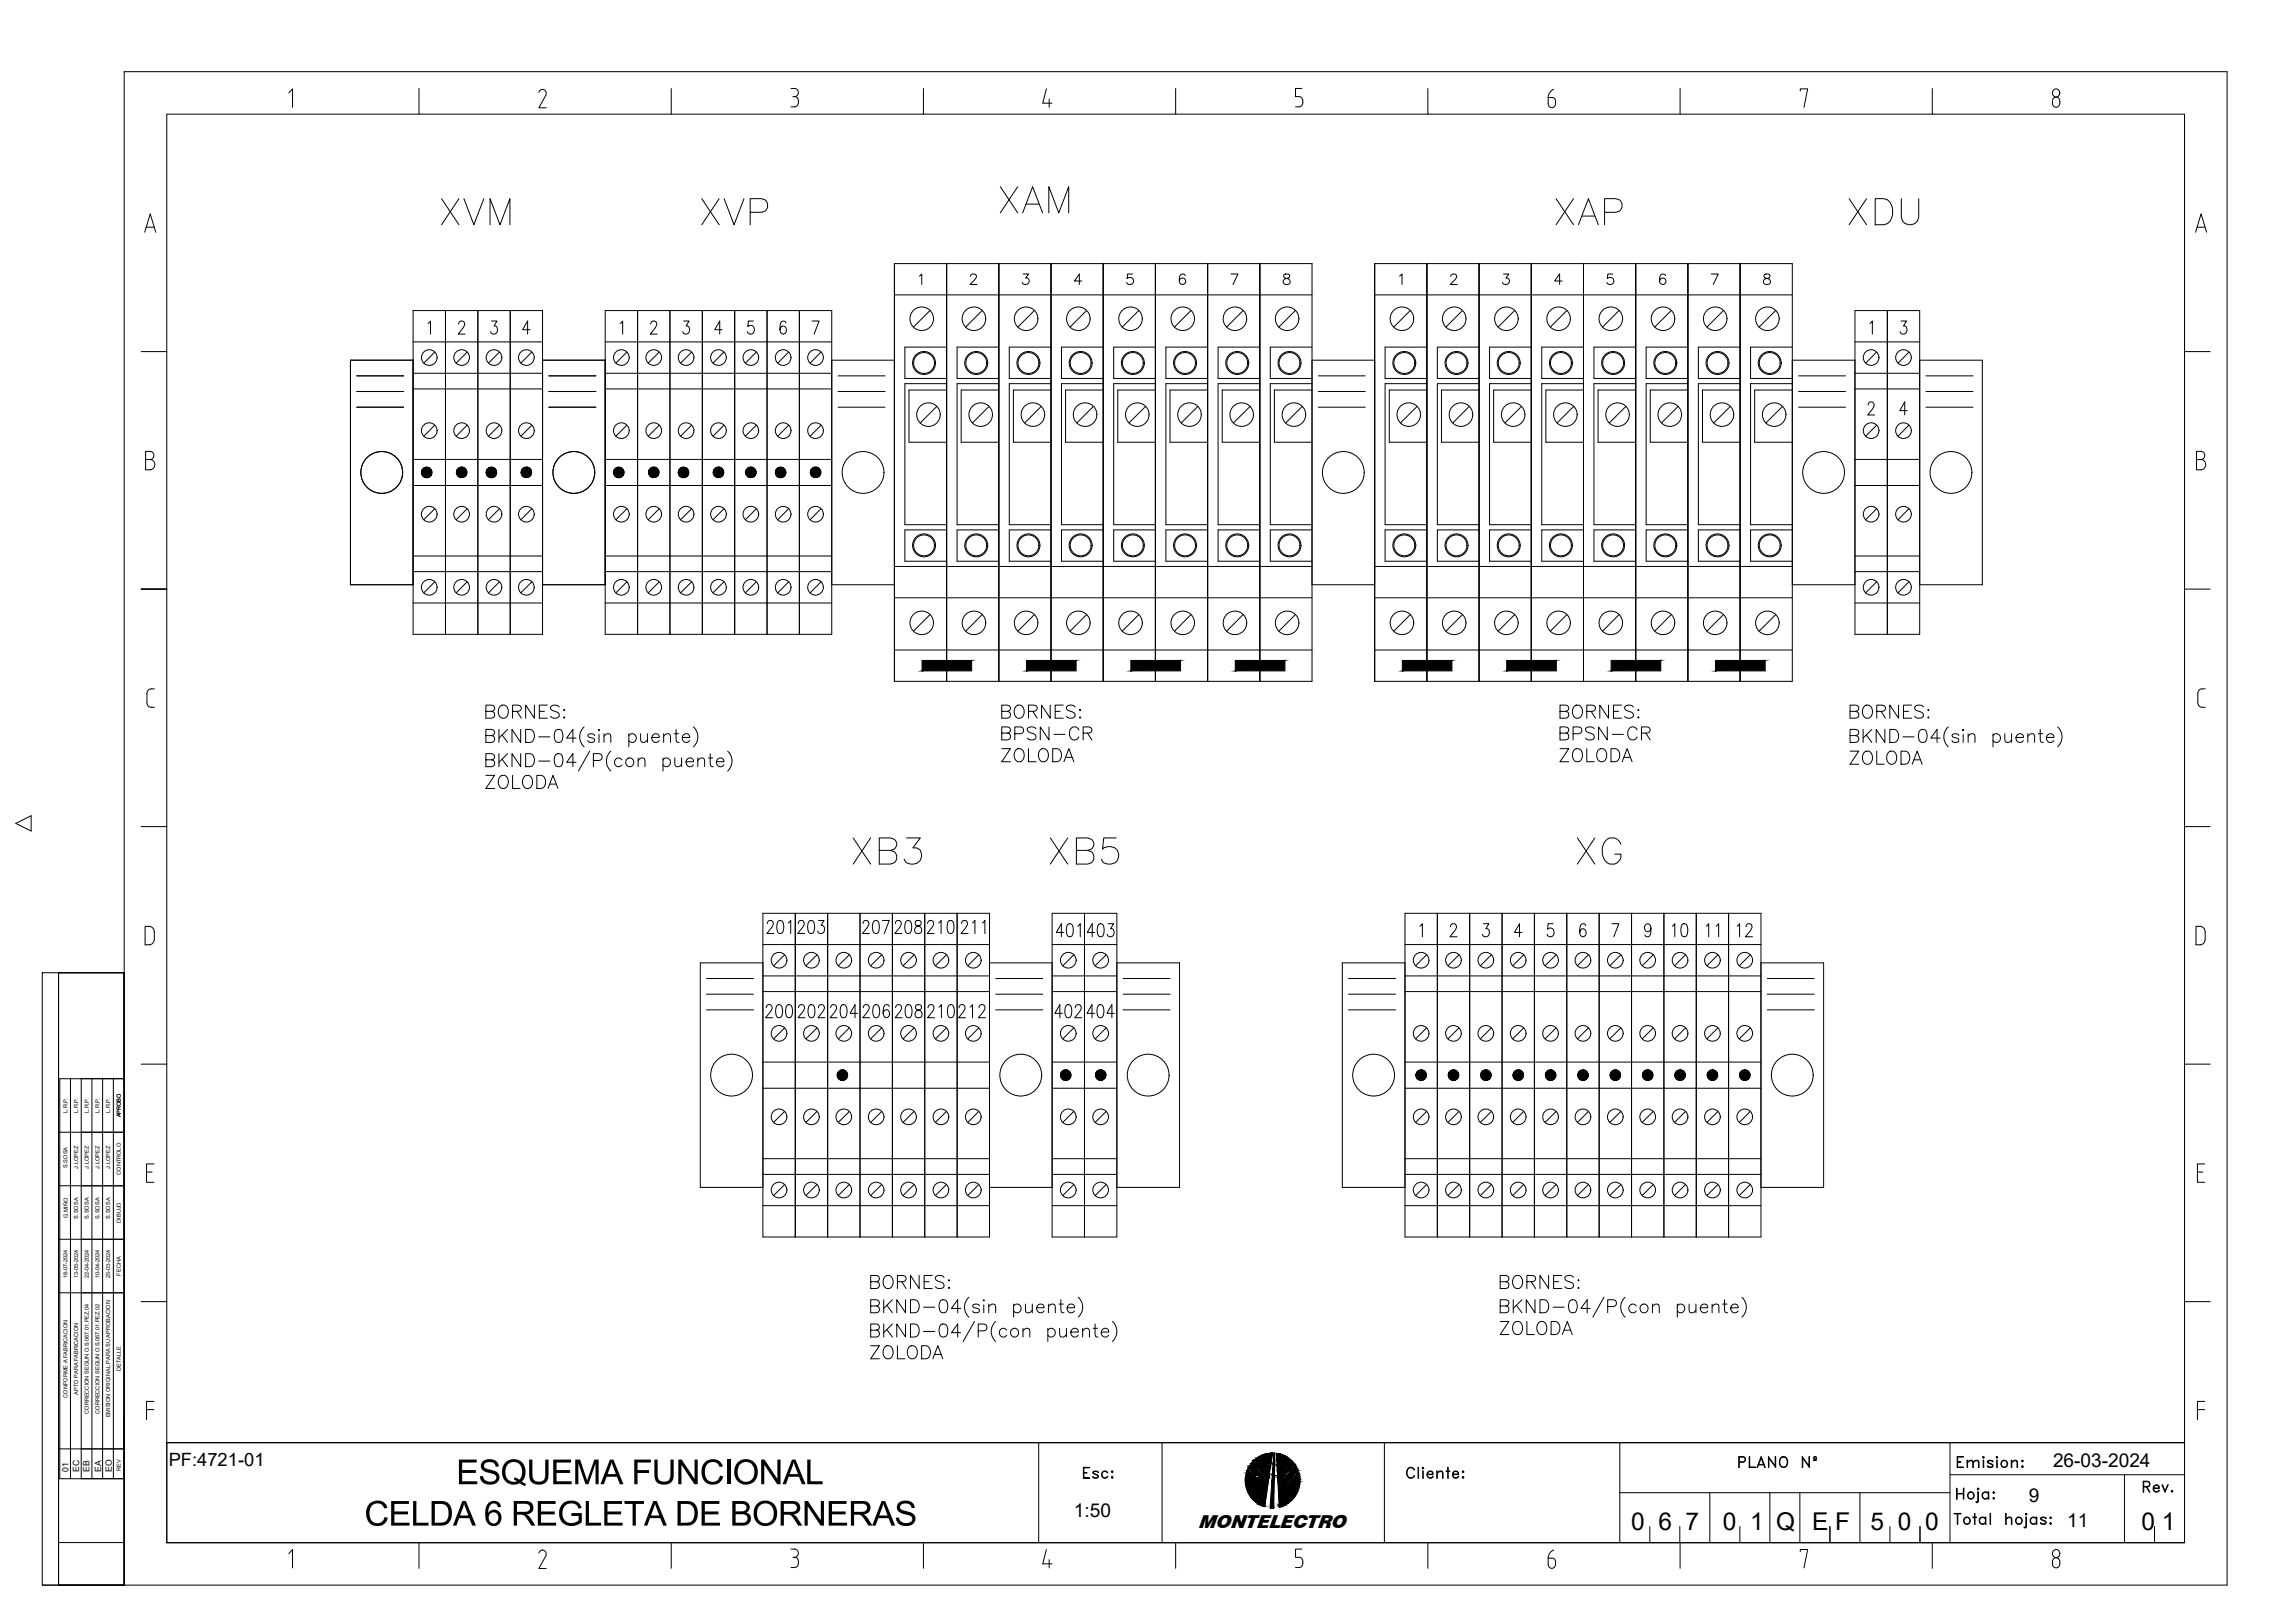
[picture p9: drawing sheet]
<svg xmlns="http://www.w3.org/2000/svg" width="420mm" height="297mm" viewBox="0 0 420 297" stroke-linecap="round" stroke-linejoin="round" font-family="sans-serif">
<defs><g id="words">
<g font-size="8.8">
<text x="182.4" y="40.2">XAM</text>
<text x="155.2" y="159.5">XB3</text>
<text x="191.6" y="159.5">XB5</text>
<text x="287.9" y="159.5">XG</text>
</g>
<g font-size="8.4">
<text x="80.1" y="42.3">XVM</text>
<text x="127.7" y="42.3">XVP</text>
<text x="284" y="42.3">XAP</text>
<text x="337.6" y="42.3">XDU</text>
</g>
<text font-size="6.6" x="282.6" y="20.8">6</text>
<g font-size="6.3">
<text x="83.5" y="271.6">ESQUEMA FUNCIONAL</text>
<text x="66.7" y="279.2">CELDA 6 REGLETA DE BORNERAS</text>
</g>
<g font-size="5.7">
<text x="139.3" y="172.2">201</text>
<text x="145" y="172.2">203</text>
<text x="157" y="172.2">207</text>
<text x="163" y="172.2">208</text>
<text x="169" y="172.2">210</text>
<text x="175" y="172.2">211</text>
</g>
<g font-size="5.3">
<text x="192.6" y="172.5">401</text>
<text x="198.3" y="172.5">403</text>
<text x="305.2" y="172.5">10</text>
<text x="311.5" y="172.5">11</text>
<text x="317.1" y="172.5">12</text>
<text x="139.3" y="187.3">200</text>
<text x="145.3" y="187.3">202</text>
<text x="151" y="187.3">204</text>
<text x="157" y="187.3">206</text>
<text x="163" y="187.3">208</text>
<text x="169" y="187.3">210</text>
<text x="174.6" y="187.3">212</text>
<text x="192.3" y="187.3">402</text>
<text x="198.3" y="187.3">404</text>
<text x="317.5" y="269.9">PLANO Nº</text>
</g>
<text font-size="4.9" x="197.6" y="271.6">Esc:</text>
<g font-size="4.5">
<text x="298.6" y="280">0 6 7</text>
<text x="315.4" y="280">0 1</text>
<text x="325.2" y="280">Q</text>
<text x="331.7" y="280.1">E F</text>
<text x="342.4" y="280">5 0 0</text>
<text x="392.1" y="280">0 1</text>
</g>
<g font-size="3.5">
<text x="375.9" y="268.4">26-03-2024</text>
<text x="371.4" y="275">9</text>
<text x="196.6" y="277.6">1:50</text>
<text x="378.4" y="279.4">11</text>
</g>
<text font-size="3.4" x="30.9" y="268.3">PF:4721-01</text>
<text font-size="3.3" x="219.5" y="279.6">MONTELECTRO</text>
<g font-size="1.6">
<text x="12.6" y="269.4" transform="rotate(-90 12.6 269.4)">01</text>
<text x="14.5" y="269.4" transform="rotate(-90 14.5 269.4)">EC</text>
<text x="16.4" y="269.4" transform="rotate(-90 16.4 269.4)">EB</text>
<text x="18.5" y="269.4" transform="rotate(-90 18.5 269.4)">EA</text>
<text x="20.5" y="269.4" transform="rotate(-90 20.5 269.4)">EO</text>
</g>
<g font-size="1">
<text x="12.3" y="203.7" transform="rotate(-90 12.3 203.7)">L.R.P.</text>
<text x="14.3" y="203.7" transform="rotate(-90 14.3 203.7)">L.R.P.</text>
<text x="16.3" y="203.7" transform="rotate(-90 16.3 203.7)">L.R.P.</text>
<text x="18.2" y="203.7" transform="rotate(-90 18.2 203.7)">L.R.P.</text>
<text x="20.2" y="203.7" transform="rotate(-90 20.2 203.7)">L.R.P.</text>
<text x="22.2" y="204.5" transform="rotate(-90 22.2 204.5)">APROBO</text>
<text x="12.3" y="213.7" transform="rotate(-90 12.3 213.7)">S.SOSA</text>
<text x="14.3" y="213.9" transform="rotate(-90 14.3 213.9)">J.LOPEZ</text>
<text x="16.3" y="213.9" transform="rotate(-90 16.3 213.9)">J.LOPEZ</text>
<text x="18.2" y="213.9" transform="rotate(-90 18.2 213.9)">J.LOPEZ</text>
<text x="20.2" y="213.9" transform="rotate(-90 20.2 213.9)">J.LOPEZ</text>
<text x="22.2" y="215" transform="rotate(-90 22.2 215)">CONTROLO</text>
<text x="12.4" y="223" transform="rotate(-90 12.4 223)">G.MIÑO</text>
<text x="14.3" y="223" transform="rotate(-90 14.3 223)">S.SOSA</text>
<text x="16.3" y="223" transform="rotate(-90 16.3 223)">S.SOSA</text>
<text x="18.2" y="223" transform="rotate(-90 18.2 223)">S.SOSA</text>
<text x="20.2" y="223" transform="rotate(-90 20.2 223)">S.SOSA</text>
<text x="22.2" y="223.8" transform="rotate(-90 22.2 223.8)">DIBUJO</text>
<text x="12.3" y="233.9" transform="rotate(-90 12.3 233.9)">18-07-2024</text>
<text x="14.3" y="233.9" transform="rotate(-90 14.3 233.9)">13-05-2024</text>
<text x="16.3" y="233.9" transform="rotate(-90 16.3 233.9)">22-04-2024</text>
<text x="18.2" y="233.9" transform="rotate(-90 18.2 233.9)">10-04-2024</text>
<text x="20.2" y="233.9" transform="rotate(-90 20.2 233.9)">25-03-2024</text>
<text x="22.2" y="233.4" transform="rotate(-90 22.2 233.4)">FECHA</text>
<text x="22.2" y="251" transform="rotate(-90 22.2 251)">DETALLE</text>
<text x="12.3" y="255.8" transform="rotate(-90 12.3 255.8)">CONFORME A FABRICACION</text>
<text x="14.3" y="255.3" transform="rotate(-90 14.3 255.3)">APTO PARA FABRICACION</text>
<text x="16.3" y="258.8" transform="rotate(-90 16.3 258.8)">CORRECCION SEGUN O.S.067.01.PEZ.04</text>
<text x="18.2" y="258.8" transform="rotate(-90 18.2 258.8)">CORRECCION SEGUN O.S.067.01.PEZ.02</text>
<text x="20.2" y="259.4" transform="rotate(-90 20.2 259.4)">EMISION ORIGINAL PARA SU APROBACION</text>
<text x="22.2" y="269.2" transform="rotate(-90 22.2 269.2)">REV</text>
</g>
</g></defs>
<!-- layer: TEXTO -->
<g fill="none" stroke="#000" stroke-width=".18">
<path d="M78.4 59.2l.4-.4v2.3M84 59.3l.1-.4 .6-.1a.75 .75 0 0 1 .1 1.2l-.9 1.1h1.3M90 58.8h1l-.6 .9a.72 .72 0 0 1 .6 1 .72 .72 0 0 1-1.1 .2l-.1-.2M113.5 59.2l.5-.4v2.3M119.1 59.3l.2-.4 .6-.1a.74 .74 0 0 1 .1 1.2l-.9 1.1h1.2M125.2 58.8h1l-.6 .9a.72 .72 0 0 1 .6 1 .72 .72 0 0 1-1.1 .2l-.1-.2M137.9 58.8h-.9l-.1 1a.78 .78 0 0 1 1.3 .4 .78 .78 0 0 1-.9 .9l-.3-.1-.2-.3M143.9 59.1a.51 .51 0 0 0-.8-.2 2.29 2.29 0 0 0 0 2.1 .52 .52 0 0 0 .8-.2 .68 .68 0 0 0 0-.8 .68 .68 0 0 0-.8-.2l-.3 .5M148.7 58.8h1.3l-1 2.3M168.3 50.5l.5-.3v1.9M177.7 50.6l.1-.3 .2-.1h.6a.43 .43 0 0 1 .1 .7l-1.1 1.2h1.3M187.3 50.2h1l-.5 .7a.64 .64 0 0 1 .6 .9 .64 .64 0 0 1-1.1 .2l-.2-.3"/>
<path d="M198.1 51.4h-1.4l.9-1.2v1.9M207.3 50.2h-.9l-.1 .8a.68 .68 0 0 1 1.1 0 .68 .68 0 0 1-.2 1 .68 .68 0 0 1-1-.3M217 50.4a.55 .55 0 0 0-.8-.2 1.14 1.14 0 0 0 .3 1.9 .59 .59 0 0 0 .6-.6 .59 .59 0 0 0-.6-.6 .59 .59 0 0 0-.6 .5M225.4 50.2h1.2l-.9 1.9M235.1 50.2a.38 .38 0 0 0 .2 .7 .79 .79 0 0 1 .9 .8 .67 .67 0 0 1-.7 .4 .67 .67 0 0 1-.6-.7 .87 .87 0 0 1 .9-.5 .39 .39 0 0 0 .2-.7h-.3zM256.2 50.5l.5-.3v1.9M265.6 50.6l.1-.3 .3-.1h.5a.43 .43 0 0 1 .1 .7l-1.1 1.2h1.3M275.2 50.2h1l-.5 .7a.64 .64 0 0 1 .6 .9 .64 .64 0 0 1-1.1 .2l-.1-.3M286 51.4h-1.4l.9-1.2v1.9M295.3 50.2h-.9l-.1 .8a.68 .68 0 0 1 1 0 .68 .68 0 0 1-.1 1 .68 .68 0 0 1-1-.3M304.9 50.4a.55 .55 0 0 0-.8-.2 1.46 1.46 0 0 0 0 1.8 .59 .59 0 0 0 .9-.3 .59 .59 0 0 0-.4-.8 .59 .59 0 0 0-.8 .5M313.3 50.2h1.3l-.9 1.9"/>
<path d="M323 50.2a.38 .38 0 0 0 .2 .7 .79 .79 0 0 1 .9 .8 .67 .67 0 0 1-.7 .4 .67 .67 0 0 1-.6-.7 .87 .87 0 0 1 1-.5 .39 .39 0 0 0 .1-.7h-.2zM342.3 59.2l.5-.4v2.3M348 58.8h1l-.5 .9a.72 .72 0 0 1 .6 1 .72 .72 0 0 1-1.2 .2l-.1-.2M97 60.3h-1.3l.9-1.5v2.3M132.2 60.3h-1.3l.9-1.5v2.3M342 74.1l.2-.4 .5-.1a.76 .76 0 0 1 .1 1.2l-.9 1.2h1.3M349.2 75.2h-1.4l.9-1.6v2.4M89 130.2l1.3-.1a.54 .54 0 0 0 0-.9l-1.3-.2v2.4h1a.63 .63 0 0 0 .6-.6 .63 .63 0 0 0-.6-.6M89 134.6l1.3-.1a.54 .54 0 0 0 0-.9l-1.3-.1v2.4h1a.63 .63 0 0 0 .6-.6 .63 .63 0 0 0-.6-.7M89 139.1l1.3-.1a.55 .55 0 0 0 0-1l-1.3-.1v2.4h1a.63 .63 0 0 0 .6-.6 .63 .63 0 0 0-.6-.6M91.3 133.5v2.4M91.3 137.9v2.4"/>
<path d="M91.7 129.2a1.1 1.1 0 0 1 1.3 .3 1.1 1.1 0 0 1-.1 1.4 .88 .88 0 0 1-1 .5 .88 .88 0 0 1-.7-.9 1.47 1.47 0 0 1 .5-1.3zM91.9 134.5l1 1.4M91.9 139l1 1.3M92.9 133.5l-1.6 1.6M92.9 137.9l-1.6 1.6M93.8 130.2l1.4-.1a.54 .54 0 0 0 0-.9l-1.4-.2v2.4M94.6 130.2l.8 1.2M95.3 133.5v2.4l-1.6-2.4v2.4M95.3 137.9v2.4l-1.6-2.4v2.4M96.2 133.5h.8a1.27 1.27 0 0 1 .9 1.2 1.27 1.27 0 0 1-.9 1.2h-.8zM96.2 137.9h.8a1.27 1.27 0 0 1 .9 1.2 1.27 1.27 0 0 1-.9 1.2h-.8zM97.8 129v2.4l-1.6-2.4v2.4"/>
<path d="M98.6 134.9h2.1M98.6 139.3h2.1M98.7 130.2h1M100.2 129h-1.5v2.4h1.5M101.8 133.6a.78 .78 0 0 1 1.1 .3 1.97 1.97 0 0 1-.2 1.9 .79 .79 0 0 1-1.1-.4 2.02 2.02 0 0 1 .2-1.8zM101.8 138a.77 .77 0 0 1 1.1 .4 1.97 1.97 0 0 1-.2 1.8 .78 .78 0 0 1-1.1-.3 2.02 2.02 0 0 1 .2-1.9zM102.4 129.4a1.04 1.04 0 0 0-1.6 0 .61 .61 0 0 0 .4 .7l.7 .2a.57 .57 0 0 1 .5 .4 .57 .57 0 0 1-.2 .6 1.1 1.1 0 0 1-1.4-.2M103.2 130l.1-.1 .1 .1-.1 .1zM103.2 131.3l.1-.1 .1 .1-.1 .1zM105.5 135.1h-1.8l1.2-1.6v2.4M105.5 139.5h-1.8l1.2-1.6v2.4M106.9 133a2.44 2.44 0 0 0 0 3.7"/>
<path d="M108 137.5l-2.1 3.6M108.6 139.2l1.4-.1a.63 .63 0 0 0 .2-.7 .63 .63 0 0 0-.5-.5h-1.1v2.4M108.9 134.6a.72 .72 0 0 0-1.3 0l.1 .3 1.1 .3 .1 .3a.72 .72 0 0 1-1.3 0M109.5 133.6l.2-.1 .1 .1-.1 .1zM109.7 134.4v1.5M110.6 134.7l.5-.4 .6 .1 .1 1.5M110.6 134.3v1.6M111.8 137.5a2.46 2.46 0 0 0 0 3.6M113.9 139.1a.76 .76 0 0 0-1.2-.1 .76 .76 0 0 0 0 1.1 .76 .76 0 0 0 1.2-.1M115.1 134.6a.76 .76 0 0 1 1.1-.1 .76 .76 0 0 1 0 1.1 .76 .76 0 0 1-1.1-.1M115.1 134.3v2.4M116.8 139.2l.6-.5 .6 .1 .1 1.5"/>
<path d="M116.8 138.7v1.6M117.3 134.3l.1 1.5 .6 .1 .5-.5M118.5 134.3v1.6M119.3 135h1.4a.71 .71 0 0 0-.8-.7 .71 .71 0 0 0-.6 .9 .74 .74 0 0 0 .6 .7 .74 .74 0 0 0 .8-.4M121.4 139.1a.76 .76 0 0 1 1.1-.1 .76 .76 0 0 1 0 1.1 .76 .76 0 0 1-1.1-.1M121.4 138.7v2.4M121.5 134.7l.6-.4 .5 .1 .1 1.5M121.5 134.3v1.6M123.4 134.3h.8M123.5 138.7l.2 1.5 .5 .1 .6-.4M123.8 133.5v1.9l.1 .4 .4 .1M124.8 138.7v1.6"/>
<path d="M124.9 135h1.4a.71 .71 0 0 0-.9-.7 .71 .71 0 0 0-.5 .9 .74 .74 0 0 0 .6 .7 .74 .74 0 0 0 .8-.4M125.6 139.4h1.4a.71 .71 0 0 0-.9-.7 .71 .71 0 0 0-.5 .9 .73 .73 0 0 0 .5 .7 .73 .73 0 0 0 .9-.3M127 133a2.46 2.46 0 0 1 0 3.7M127.8 139.2l.5-.5 .6 .1 .1 1.5M127.8 138.7v1.6M129.7 138.7h.8M130 137.9v2l.1 .3 .5 .1M131.2 139.4h1.3a.71 .71 0 0 0-.8-.7 .71 .71 0 0 0-.5 .9 .73 .73 0 0 0 .5 .7 .73 .73 0 0 0 .8-.3M133.2 137.5a2.46 2.46 0 0 1 0 3.6M183.4 130.2l1.4-.1a.56 .56 0 0 0 0-.9l-1.4-.2v2.4l1.4-.1a.63 .63 0 0 0 .2-.7 .63 .63 0 0 0-.6-.4M183.4 134.2l1.4-.1a.56 .56 0 0 0 0-1l-1.4-.1v2.4h1a.63 .63 0 0 0 .6-.6 .63 .63 0 0 0-.6-.6M183.4 137h1.6l-1.6 2.4h1.6"/>
<path d="M185.8 134.3h1a.63 .63 0 0 0 .6-.6 .63 .63 0 0 0-.6-.7h-1v2.4M185.9 129.4a.88 .88 0 0 1 1-.3 .88 .88 0 0 1 .6 .9 1.05 1.05 0 0 1-.2 1.1 1.05 1.05 0 0 1-1.2 .2 1.48 1.48 0 0 1-.2-1.9zM185.9 137.4a.89 .89 0 0 1 1-.4 .89 .89 0 0 1 .6 .9 1.05 1.05 0 0 1-.2 1.2 1.05 1.05 0 0 1-1.2 .2 1.49 1.49 0 0 1-.2-1.9zM188.3 130.2l1.4-.1a.54 .54 0 0 0 0-.9l-1.4-.2v2.4M188.3 137v2.4h1.4M189.1 130.2l.8 1.2M189.7 133.4a1.05 1.05 0 0 0-1.6 0 .58 .58 0 0 0 .4 .7l.7 .2a.58 .58 0 0 1 .4 .4 .58 .58 0 0 1-.2 .6 1.11 1.11 0 0 1-1.3-.2M190.3 137.4a.88 .88 0 0 1 1-.4 .88 .88 0 0 1 .6 .9 1.05 1.05 0 0 1-.2 1.2 1.05 1.05 0 0 1-1.1 .2 1.48 1.48 0 0 1-.3-1.9zM192 133v2.4l-1.6-2.4v2.4M192.3 129v2.4l-1.6-2.4v2.4M192.7 137h.8a1.28 1.28 0 0 1 .9 1.2 1.28 1.28 0 0 1-.9 1.2h-.8zM193 134.4h2"/>
<path d="M193.2 130.2h.9M194.7 129h-1.5v2.4h1.5M194.8 139.4l.9-2.4 .9 2.4M195.1 138.6h1.2M196.8 129.4a1.03 1.03 0 0 0-1.6 0 .61 .61 0 0 0 .5 .7l.7 .2a.57 .57 0 0 1 .4 .4 .57 .57 0 0 1-.2 .6 1.1 1.1 0 0 1-1.4-.2M197.5 133.6a.88 .88 0 0 0-1-.6 .88 .88 0 0 0-.7 .9 1.05 1.05 0 0 0 .2 1.2 1.05 1.05 0 0 0 1.2 .2l.3-.4M197.6 131.3l.1-.1 .1 .1-.1 .1zM197.7 129.9l.1 .1-.1 .1-.1-.1zM198.3 134.2l1.4-.1a.54 .54 0 0 0 0-1l-1.4-.1v2.4M199.1 134.2l.8 1.2M285.6 130.2l1.4-.1a.54 .54 0 0 0 0-.9l-1.4-.2v2.4h1a.63 .63 0 0 0 .6-.6 .63 .63 0 0 0-.6-.6M285.6 134.2l1.4-.1a.54 .54 0 0 0 0-1l-1.4-.1v2.4h1a.63 .63 0 0 0 .6-.6 .63 .63 0 0 0-.6-.6"/>
<path d="M285.6 137h1.6l-1.6 2.4h1.6M288 134.3h1a.63 .63 0 0 0 .6-.6 .63 .63 0 0 0-.6-.7h-1v2.4M288.1 137.4a.88 .88 0 0 1 1-.4 .88 .88 0 0 1 .6 .9 1.05 1.05 0 0 1-.2 1.2 1.05 1.05 0 0 1-1.2 .2 1.48 1.48 0 0 1-.2-1.9zM288.3 129.2a.91 .91 0 0 1 1.4 .8 1.04 1.04 0 0 1-.2 1.1 1.04 1.04 0 0 1-1.2 .2 1.45 1.45 0 0 1 0-2.1zM290.5 130.2l1.4-.1a.56 .56 0 0 0 0-.9l-1.4-.2v2.4M290.5 137v2.4h1.4M291.3 130.2l.8 1.2M291.9 133.4a1.06 1.06 0 0 0-1.6 0 .61 .61 0 0 0 .4 .7l.7 .2a.58 .58 0 0 1 .4 .4 .58 .58 0 0 1-.2 .6 1.12 1.12 0 0 1-1.3-.2M292.5 137.4a.89 .89 0 0 1 1.1-.4 .89 .89 0 0 1 .5 .9 1.05 1.05 0 0 1-.2 1.2 1.05 1.05 0 0 1-1.1 .2 1.49 1.49 0 0 1-.3-1.9zM294.2 133v2.4l-1.5-2.4v2.4M294.5 129v2.4l-1.6-2.4v2.4M294.9 137h.8a1.28 1.28 0 0 1 .9 1.2 1.28 1.28 0 0 1-.9 1.2h-.8z"/>
<path d="M295.2 134.4h2M295.4 130.2h.9M296.9 129h-1.5v2.4h1.5M297 139.4l.9-2.4 .9 2.4M297.3 138.6h1.2M299 129.4a1.04 1.04 0 0 0-1.6 0 .61 .61 0 0 0 .5 .7l.7 .2a.57 .57 0 0 1 .4 .4 .57 .57 0 0 1-.2 .6 1.1 1.1 0 0 1-1.4-.2M299.7 133.6a.88 .88 0 0 0-1-.6 .88 .88 0 0 0-.7 .9 1.05 1.05 0 0 0 .2 1.2 1.05 1.05 0 0 0 1.2 .2l.3-.4M299.8 130l.1-.1 .2 .1-.2 .1zM299.8 131.3l.1-.1 .2 .1-.2 .1zM300.5 134.2l1.4-.1a.56 .56 0 0 0 0-1l-1.4-.1v2.4M301.3 134.2l.8 1.2M338.7 130.2l1.4-.1a.54 .54 0 0 0 0-.9l-1.4-.2v2.4h1a.63 .63 0 0 0 .6-.6 .63 .63 0 0 0-.6-.6"/>
<path d="M338.7 134.6l1.4-.1a.54 .54 0 0 0 0-.9l-1.4-.1v2.4h1a.63 .63 0 0 0 .6-.6 .63 .63 0 0 0-.6-.7M338.7 137.5h1.6l-1.6 2.4h1.6M341.1 133.5v2.4M341.4 129.2a1.1 1.1 0 0 1 1.3 .3 1.1 1.1 0 0 1 0 1.4 .88 .88 0 0 1-1 .5 .88 .88 0 0 1-.7-.9 1.47 1.47 0 0 1 .4-1.3zM341.4 137.6a.91 .91 0 0 1 1.4 .8 1.05 1.05 0 0 1-.2 1.1 1.05 1.05 0 0 1-1.2 .2 1.45 1.45 0 0 1 0-2.1zM341.7 134.5l1 1.4M342.7 133.5l-1.6 1.6M343.6 130.2l1.4-.1a.54 .54 0 0 0 0-.9l-1.4-.2v2.4M343.6 137.5v2.4h1.4M344.4 130.2l.8 1.2M345.1 133.5v2.4l-1.6-2.4v2.4M345.6 137.8a.88 .88 0 0 1 1-.3 .88 .88 0 0 1 .6 .9 1.05 1.05 0 0 1-.2 1.1 1.05 1.05 0 0 1-1.1 .2 1.48 1.48 0 0 1-.3-1.9z"/>
<path d="M346 133.5h.8a1.27 1.27 0 0 1 .8 1.2 1.27 1.27 0 0 1-.8 1.2h-.8zM347.6 129v2.4l-1.6-2.4v2.4M348 137.5h.8a1.28 1.28 0 0 1 .9 1.2 1.28 1.28 0 0 1-.9 1.2h-.8zM348.4 134.9h2M348.5 130.2h.9M350 129h-1.5v2.4h1.5M350.1 139.9l.9-2.4 .9 2.4M350.4 139.1h1.2M351.6 133.6a.78 .78 0 0 1 1.1 .3 1.97 1.97 0 0 1-.2 1.9 .79 .79 0 0 1-1.2-.4 2.02 2.02 0 0 1 .3-1.8zM352.1 129.4a1.04 1.04 0 0 0-1.6 0 .61 .61 0 0 0 .5 .7l.7 .2a.57 .57 0 0 1 .4 .4 .57 .57 0 0 1-.2 .6 1.1 1.1 0 0 1-1.4-.2M352.9 130l.1-.1 .1 .1-.1 .1zM352.9 131.3l.1-.1 .1 .1-.1 .1z"/>
<path d="M355.2 135.1h-1.7l1.1-1.6v2.4M356.7 133a2.44 2.44 0 0 0 0 3.7M358.6 134.6a.72 .72 0 0 0-1.2 0l.1 .3 1 .3 .1 .3a.72 .72 0 0 1-1.2 0M359.3 133.6l.1-.1 .1 .1-.1 .1zM359.4 134.4v1.5M360.3 134.7l.6-.4 .6 .1 .1 1.5M360.3 134.3v1.6M364.9 134.6a.76 .76 0 0 1 1.1-.1 .76 .76 0 0 1 0 1.1 .76 .76 0 0 1-1.1-.1M364.9 134.3v2.4M367 134.3l.1 1.5 .6 .1 .6-.5M368.3 134.3v1.6M369.1 135h1.3a.71 .71 0 0 0-.8-.7 .71 .71 0 0 0-.5 .9 .74 .74 0 0 0 .5 .7 .74 .74 0 0 0 .8-.4"/>
<path d="M371.2 134.7l.6-.4 .6 .1 .1 1.5M371.2 134.3v1.6M373.2 134.3h.8M373.5 133.5v1.9l.1 .4 .5 .1M374.7 135h1.3a.71 .71 0 0 0-.8-.7 .71 .71 0 0 0-.5 .9 .74 .74 0 0 0 .5 .7 .74 .74 0 0 0 .8-.4M376.7 133a2.46 2.46 0 0 1 0 3.7M89 141.9h1.6l-1.6 2.4h1.6M91.5 142.2a.88 .88 0 0 1 1-.3 .88 .88 0 0 1 .5 .9 1.04 1.04 0 0 1-.2 1.2 1.04 1.04 0 0 1-1.1 .2 1.48 1.48 0 0 1-.2-2zM93.8 141.9v2.4h1.4M95.9 142.2a.88 .88 0 0 1 1-.3 .88 .88 0 0 1 .6 .9 1.04 1.04 0 0 1-.2 1.2 1.04 1.04 0 0 1-1.2 .2 1.48 1.48 0 0 1-.2-2zM98.3 141.9h.8a1.28 1.28 0 0 1 .8 1.2 1.28 1.28 0 0 1-.8 1.2h-.8zM100.3 144.3l.9-2.4 1 2.4"/>
<path d="M100.7 143.5h1.1M159.4 234.6l1.4-.1a.56 .56 0 0 0 0-1l-1.4-.1v2.4l1.4-.1a.63 .63 0 0 0 .2-.7 .63 .63 0 0 0-.6-.4M159.4 239l1.4-.1a.56 .56 0 0 0 0-.9l-1.4-.1v2.4h1a.63 .63 0 0 0 .6-.7 .63 .63 0 0 0-.6-.6M161.8 237.9v2.4M161.9 233.8a.88 .88 0 0 1 1-.3 .88 .88 0 0 1 .6 .8 1.05 1.05 0 0 1-.2 1.2 1.05 1.05 0 0 1-1.2 .2 1.48 1.48 0 0 1-.2-1.9zM162.4 238.9l1 1.4M163.4 237.9l-1.6 1.6M164.3 234.6l1.4-.1a.56 .56 0 0 0 0-1l-1.4-.1v2.4M165.1 234.6l.8 1.2M165.8 237.9v2.4l-1.6-2.4v2.4M166.7 237.9h.8a1.27 1.27 0 0 1 .8 1.2 1.27 1.27 0 0 1-.8 1.2h-.8zM168.3 233.4v2.4l-1.6-2.4v2.4"/>
<path d="M169.1 239.2h2M169.2 234.6h.9M170.7 233.4h-1.5v2.4h1.5M172.3 238a.79 .79 0 0 1 1.1 .3 1.94 1.94 0 0 1-.2 1.9 .78 .78 0 0 1-1.2-.4 1.97 1.97 0 0 1 .3-1.8zM172.8 233.8a.89 .89 0 0 0-.8-.4 .89 .89 0 0 0-.8 .6l.3 .3 .9 .4a.58 .58 0 0 1 .4 .4 .58 .58 0 0 1-.2 .6 1.09 1.09 0 0 1-1.4-.2M173.6 234.3l.1-.1 .2 .1-.2 .2zM173.6 235.7l.1-.1 .2 .1-.2 .1zM175.9 239.5h-1.7l1.1-1.6v2.4M177.4 237.4a2.46 2.46 0 0 0 0 3.7M179.3 239a.72 .72 0 0 0-1.2 0l.1 .2 1 .4 .1 .3a.72 .72 0 0 1-1.2 0M180.1 237.9l.1 .1-.1 .1-.1-.1zM180.1 238.8v1.5"/>
<path d="M181 239.1l.6-.4 .6 .1 .1 1.5M181 238.7v1.6M185.6 239a.76 .76 0 0 1 1.1-.1 .76 .76 0 0 1 0 1.1 .76 .76 0 0 1-1.1-.1M185.6 238.7v2.4M187.7 238.7l.1 1.5 .6 .1 .6-.5M189 238.7v1.6M189.8 239.3h1.3a.71 .71 0 0 0-.8-.7 .71 .71 0 0 0-.5 1 .74 .74 0 0 0 .5 .7 .74 .74 0 0 0 .8-.4M191.9 239.1l.6-.4 .6 .1 .1 1.5M191.9 238.7v1.6M193.9 238.7h.8M194.2 237.9v1.9l.1 .4 .5 .1M195.4 239.3h1.3a.71 .71 0 0 0-.8-.7 .71 .71 0 0 0-.5 1 .74 .74 0 0 0 .5 .7 .74 .74 0 0 0 .8-.4"/>
<path d="M197.4 237.4a2.44 2.44 0 0 1 0 3.7M274.6 234.6l1.4-.1a.56 .56 0 0 0 0-1l-1.4-.1v2.4l1.4-.1a.63 .63 0 0 0 .2-.7 .63 .63 0 0 0-.5-.4M274.6 239l1.4-.1a.56 .56 0 0 0 0-.9l-1.4-.1v2.4h1.1a.63 .63 0 0 0 .6-.7 .63 .63 0 0 0-.6-.6M277 237.9v2.4M277.1 233.8a.88 .88 0 0 1 1.1-.3 .88 .88 0 0 1 .5 .8 1.05 1.05 0 0 1-.2 1.2 1.05 1.05 0 0 1-1.1 .2 1.48 1.48 0 0 1-.3-1.9zM277.6 238.9l1 1.4M278.6 237.9l-1.6 1.6M279.5 234.6l1.4-.1a.54 .54 0 0 0 0-1l-1.4-.1v2.4M280.3 234.6l.8 1.2M281 237.9v2.4l-1.6-2.4v2.4M281.9 237.9h.8a1.27 1.27 0 0 1 .8 1.2 1.27 1.27 0 0 1-.8 1.2h-.8zM283.5 233.4v2.4l-1.6-2.4v2.4"/>
<path d="M284.3 239.2h2.1M284.4 234.6h.9M285.9 233.4h-1.5v2.4h1.5M287.5 238a.78 .78 0 0 1 1.1 .3 1.97 1.97 0 0 1-.2 1.9 .79 .79 0 0 1-1.1-.4 1.94 1.94 0 0 1 .2-1.8zM288.1 233.8a1.03 1.03 0 0 0-1.6 0 .61 .61 0 0 0 .4 .7l.7 .2a.57 .57 0 0 1 .5 .4 .57 .57 0 0 1-.3 .6 1.1 1.1 0 0 1-1.3-.2M288.9 234.3l.1-.1 .1 .1-.1 .2zM288.9 235.7l.1-.1 .1 .1-.1 .1zM291.1 239.5h-1.7l1.2-1.6v2.4M293.6 237.4l-2 3.7M294.3 239.1h1a.63 .63 0 0 0 .6-.6 .63 .63 0 0 0-.6-.6h-1v2.4M297.5 237.4a2.44 2.44 0 0 0 0 3.7M299.6 239a.76 .76 0 0 0-1.2-.1 .76 .76 0 0 0 0 1.1 .76 .76 0 0 0 1.2-.1"/>
<path d="M302.5 239.1l.6-.4 .6 .1 .1 1.5M302.5 238.7v1.6M307.1 239a.76 .76 0 0 1 1.1-.1 .76 .76 0 0 1 0 1.1 .76 .76 0 0 1-1.1-.1M307.1 238.7v2.4M309.2 238.7l.2 1.5 .5 .1 .6-.5M310.5 238.7v1.6M311.3 239.3h1.3a.71 .71 0 0 0-.8-.7 .71 .71 0 0 0-.5 1 .74 .74 0 0 0 .5 .7 .74 .74 0 0 0 .8-.4M313.4 239.1l.6-.4 .6 .1 .1 1.5M313.4 238.7v1.6M315.4 238.7h.8M315.7 237.9v1.9l.1 .4 .5 .1M316.9 239.3h1.3a.71 .71 0 0 0-.8-.7 .71 .71 0 0 0-.5 1 .74 .74 0 0 0 .5 .7 .74 .74 0 0 0 .8-.4"/>
<path d="M318.9 237.4a2.46 2.46 0 0 1 0 3.7M159.4 243.4l1.4-.1a.56 .56 0 0 0 0-.9l-1.4-.1v2.4h1a.63 .63 0 0 0 .6-.6 .63 .63 0 0 0-.6-.7M159.4 246.3h1.6l-1.6 2.4h1.6M161.8 242.3v2.4M161.9 246.6a.89 .89 0 0 1 1-.3 .89 .89 0 0 1 .6 .9 1.05 1.05 0 0 1-.2 1.1 1.05 1.05 0 0 1-1.2 .3 1.49 1.49 0 0 1-.2-2zM162.4 243.3l1 1.4M163.4 242.3l-1.6 1.6M164.3 246.3v2.4h1.4M165.8 242.3v2.4l-1.6-2.4v2.4M166.3 246.6a.89 .89 0 0 1 1.1-.3 .89 .89 0 0 1 .5 .9 1.05 1.05 0 0 1-.2 1.1 1.05 1.05 0 0 1-1.1 .3 1.49 1.49 0 0 1-.3-2zM166.7 242.3h.8a1.28 1.28 0 0 1 .8 1.2 1.28 1.28 0 0 1-.8 1.2h-.8zM168.7 246.3h.8a1.27 1.27 0 0 1 .9 1.2 1.27 1.27 0 0 1-.9 1.2h-.8z"/>
<path d="M169.1 243.7h2M170.8 248.7l.9-2.4 .9 2.4M171.1 247.9h1.2M172.3 242.4a.78 .78 0 0 1 1.1 .4 1.94 1.94 0 0 1-.2 1.8 .77 .77 0 0 1-1.2-.4 1.97 1.97 0 0 1 .3-1.8zM175.9 243.9h-1.7l1.1-1.6v2.4M178.4 241.9l-2 3.6M179.1 243.6l1.4-.2a.63 .63 0 0 0 .2-.6 .63 .63 0 0 0-.6-.5h-1v2.4M182.3 241.9a2.44 2.44 0 0 0 0 3.6M184.3 243.4a.76 .76 0 0 0-1.1-.1 .76 .76 0 0 0 0 1.2 .76 .76 0 0 0 1.1-.1M187.3 243.6l.5-.5 .6 .1 .1 1.5M187.3 243.1v1.6M191.8 243.4a.76 .76 0 0 1 1.2-.1 .76 .76 0 0 1 0 1.2 .76 .76 0 0 1-1.2-.1"/>
<path d="M191.8 243.1v2.4M194 243.1l.1 1.5 .6 .1 .5-.5M195.2 243.1v1.6M196 243.8h1.4a.71 .71 0 0 0-.8-.7 .71 .71 0 0 0-.6 .9 .73 .73 0 0 0 .6 .7 .73 .73 0 0 0 .8-.3M198.2 243.6l.6-.5 .5 .1 .2 1.5M198.2 243.1v1.6M200.1 243.1h.8M200.5 242.3v1.9l.1 .4 .4 .1M201.6 243.8h1.4a.71 .71 0 0 0-.8-.7 .71 .71 0 0 0-.6 .9 .73 .73 0 0 0 .6 .7 .73 .73 0 0 0 .8-.3M203.7 241.9a2.46 2.46 0 0 1 0 3.6M274.6 241.9h1.6l-1.6 2.3h1.6M277.1 242.2a.89 .89 0 0 1 1.1-.3 .89 .89 0 0 1 .5 .9 1.05 1.05 0 0 1-.2 1.1 1.05 1.05 0 0 1-1.1 .2 1.49 1.49 0 0 1-.3-1.9z"/>
<path d="M279.5 241.9v2.3h1.4M281.6 242.2a.88 .88 0 0 1 1-.3 .88 .88 0 0 1 .6 .9 1.05 1.05 0 0 1-.2 1.1 1.05 1.05 0 0 1-1.2 .2 1.48 1.48 0 0 1-.2-1.9zM284 241.9h.8a1.28 1.28 0 0 1 .8 1.2 1.28 1.28 0 0 1-.8 1.1h-.8zM286 244.2l.9-2.3 .9 2.3M286.4 243.4h1.1"/>
<circle cx="115.3" cy="139.5" r=".79"/>
<circle cx="301" cy="239.4" r=".79"/>
<circle cx="185.7" cy="243.9" r=".79"/>
</g>
<!-- layer: AUXILIAR -->
<g fill="none" stroke="#000" stroke-width=".18">
<path d="M75.6 56.8h23.7v59.3h-23.7zM81.6 56.8v59.3M87.5 56.8v59.3M93.4 56.8v59.3M110.8 56.8h41.5v59.3h-41.5zM116.7 56.8v59.3M122.7 56.8v59.3M128.6 56.8v59.3M134.5 56.8v59.3M140.4 56.8v59.3M146.3 56.8v59.3M163.7 48.2h76.5v76.5h-76.5z"/>
<path d="M163.7 54h76.5M170.3 56.8l-3.1 3.1M173.3 48.2v76.5M179.8 56.8l-3 3.1M182.9 48.2v76.5M189.4 56.8l-3.1 3.1M192.4 48.2v76.5M198.9 56.8l-3 3.1M202 48.2v76.5M208.5 56.8l-3 3.1M211.5 48.2v76.5M218 56.8l-3 3.1"/>
<path d="M221.1 48.2v76.5M227.6 56.8l-3 3.1M230.6 48.2v76.5M237.2 56.8l-3.1 3.1M251.7 48.2h76.4v76.5h-76.4zM251.7 54h76.4M258.2 56.8l-3 3.1M261.2 48.2v76.5M267.7 56.8l-3 3.1M270.8 48.2v76.5M277.3 56.8l-3 3.1M280.3 48.2v76.5"/>
<path d="M286.9 56.8l-3.1 3.1M289.9 48.2v76.5M296.4 56.8l-3 3.1M299.5 48.2v76.5M306 56.8l-3.1 3.1M309 48.2v76.5M315.5 56.8l-3 3.1M318.6 48.2v76.5M325.1 56.8l-3 3.1M339.6 56.8h11.9v59.3h-11.9zM345.5 56.8v59.3M75.6 62.6h23.7"/>
<path d="M75.6 68.3h23.7M75.6 71.2h23.7M79.6 64.4l-2 2.1M79.6 77.8l-2 2M85.5 64.4l-2 2.1M85.5 77.8l-2 2M91.5 64.4l-2.1 2.1M91.5 77.8l-2.1 2M97.4 64.4l-2 2.1M97.4 77.8l-2 2M110.8 62.6h41.5M110.8 68.3h41.5"/>
<path d="M110.8 71.2h41.5M114.8 64.4l-2.1 2.1M114.8 77.8l-2.1 2M120.7 64.4l-2 2.1M120.7 77.8l-2 2M126.6 64.4l-2 2.1M126.6 77.8l-2 2M132.5 64.4l-2 2.1M132.5 77.8l-2 2M138.5 64.4l-2 2.1M138.5 77.8l-2 2M144.4 64.4l-2 2.1"/>
<path d="M144.4 77.8l-2 2M150.3 64.4l-2 2.1M150.3 77.8l-2 2M171.5 74.4l-3 3M173.3 63.5h-7.6v5.8h7.6M173.3 70.2h-7.6v25.8h7.6M173.3 71.4h-6.9v9.5h6.9M181.1 74.4l-3.1 3M182.9 63.5h-7.7v5.8h7.7M182.9 70.2h-7.7v25.8h7.7M182.9 71.4h-6.9v9.5h6.9M190.6 74.4l-3 3"/>
<path d="M192.4 63.5h-7.6v5.8h7.6M192.4 70.2h-7.6v25.8h7.6M192.4 71.4h-6.9v9.5h6.9M200.2 74.4l-3.1 3M202 63.5h-7.7v5.8h7.7M202 70.2h-7.7v25.8h7.7M202 71.4h-6.9v9.5h6.9M209.7 74.4l-3 3M211.5 63.5h-7.6v5.8h7.6M211.5 70.2h-7.6v25.8h7.6M211.5 71.4h-6.9v9.5h6.9M219.3 74.4l-3.1 3"/>
<path d="M221.1 63.5h-7.7v5.8h7.7M221.1 70.2h-7.7v25.8h7.7M221.1 71.4h-6.9v9.5h6.9M228.9 74.4l-3.1 3M230.6 63.5h-7.6v5.8h7.6M230.6 70.2h-7.6v25.8h7.6M230.6 71.4h-6.8v9.5h6.8M238.4 74.4l-3 3M240.2 63.5h-7.6v5.8h7.6M240.2 70.2h-7.6v25.8h7.6M240.2 71.4h-6.9v9.5h6.9M259.4 74.4l-3 3"/>
<path d="M261.2 63.5h-7.6v5.8h7.6M261.2 70.2h-7.6v25.8h7.6M261.2 71.4h-6.9v9.5h6.9M269 74.4l-3.1 3M270.8 63.5h-7.7v5.8h7.7M270.8 70.2h-7.7v25.8h7.7M270.8 71.4h-6.9v9.5h6.9M278.6 74.4l-3.1 3M280.3 63.5h-7.6v5.8h7.6M280.3 70.2h-7.6v25.8h7.6M280.3 71.4h-6.8v9.5h6.8M288.1 74.4l-3 3"/>
<path d="M289.9 63.5h-7.6v5.8h7.6M289.9 70.2h-7.6v25.8h7.6M289.9 71.4h-6.9v9.5h6.9M297.7 74.4l-3.1 3M299.5 63.5h-7.7v5.8h7.7M299.5 70.2h-7.7v25.8h7.7M299.5 71.4h-6.9v9.5h6.9M307.2 74.4l-3 3M309 63.5h-7.6v5.8h7.6M309 70.2h-7.6v25.8h7.6M309 71.4h-6.9v9.5h6.9M316.8 74.4l-3.1 3"/>
<path d="M318.6 63.5h-7.7v5.8h7.7M318.6 70.2h-7.7v25.8h7.7M318.6 71.4h-6.9v9.5h6.9M326.3 74.4l-3 3M328.1 63.5h-7.6v5.8h7.6M328.1 70.2h-7.6v25.8h7.6M328.1 71.4h-6.9v9.5h6.9M339.6 62.6h11.9M339.6 68.3h11.9M339.6 71.2h11.9M343.6 64.4l-2.1 2.1M343.6 77.8l-2.1 2"/>
<path d="M349.5 64.4l-2 2.1M349.5 77.8l-2 2M75.6 88.9h23.7M75.6 84.1h23.7M79.6 93.1l-2 2M85.5 93.1l-2 2M91.5 93.1l-2.1 2M97.4 93.1l-2 2M110.8 88.9h41.5M110.8 84.1h41.5M114.8 93.1l-2.1 2M120.7 93.1l-2 2"/>
<path d="M126.6 93.1l-2 2M132.5 93.1l-2 2M138.5 93.1l-2 2M144.4 93.1l-2 2M150.3 93.1l-2 2M173.3 97h-7.6v5.7h7.6M182.9 97h-7.7v5.7h7.7M192.4 97h-7.6v5.7h7.6M202 97h-7.7v5.7h7.7M211.5 97h-7.6v5.7h7.6M221.1 97h-7.7v5.7h7.7M230.6 97h-7.6v5.7h7.6"/>
<path d="M240.2 97h-7.6v5.7h7.6M261.2 97h-7.6v5.7h7.6M270.8 97h-7.7v5.7h7.7M280.3 97h-7.6v5.7h7.6M289.9 97h-7.6v5.7h7.6M299.5 97h-7.7v5.7h7.7M309 97h-7.6v5.7h7.6M318.6 97h-7.7v5.7h7.7M328.1 97h-7.6v5.7h7.6M339.6 88.9h11.9M339.6 84.1h11.9M343.6 93.1l-2.1 2"/>
<path d="M349.5 93.1l-2 2M75.6 110.4h23.7M75.6 104.6h23.7M75.6 101.8h23.7M79.6 106.5l-2 2M85.5 106.5l-2 2M91.5 106.5l-2.1 2M97.4 106.5l-2 2M110.8 110.4h41.5M110.8 104.6h41.5M110.8 101.8h41.5M114.8 106.5l-2.1 2"/>
<path d="M120.7 106.5l-2 2M126.6 106.5l-2 2M132.5 106.5l-2 2M138.5 106.5l-2 2M144.4 106.5l-2 2M150.3 106.5l-2 2M163.7 119h76.5M163.7 109.4h76.5M163.7 103.7h76.5M170.3 112.5l-3.1 3M179.8 112.5l-3 3M189.4 112.5l-3.1 3"/>
<path d="M198.9 112.5l-3 3M208.5 112.5l-3 3M218 112.5l-3 3M227.6 112.5l-3 3M237.2 112.5l-3.1 3M251.7 119h76.4M251.7 109.4h76.4M251.7 103.7h76.4M258.2 112.5l-3 3M267.7 112.5l-3 3M277.3 112.5l-3 3M286.9 112.5l-3.1 3"/>
<path d="M296.4 112.5l-3 3M306 112.5l-3.1 3M315.5 112.5l-3 3M325.1 112.5l-3 3M339.6 110.4h11.9M339.6 104.6h11.9M339.6 101.8h11.9M343.6 106.5l-2.1 2M349.5 106.5l-2 2M139.7 167.1v59.3h41.5v-59.3M139.7 178.6h41.5M143.6 174.7l-2 2.1"/>
<path d="M145.6 167.1v59.3M149.6 174.7l-2.1 2.1M151.5 172.9h5.9M155.5 174.7l-2 2.1M161.4 174.7l-2 2.1M163.4 167.1v59.3M167.4 174.7l-2.1 2.1M169.3 167.1v59.3M173.3 174.7l-2.1 2.1M175.2 167.1v59.3M179.2 174.7l-2 2.1M192.6 167.1v59.3h11.9v-59.3"/>
<path d="M192.6 178.6h11.9M196.6 174.7l-2 2.1M198.5 167.1v59.3M202.5 174.7l-2 2.1M257.2 178.6h65.2M257.2 172.9h47.4M261.2 174.7l-2 2.1M263.1 167.1v59.3M267.1 174.7l-2 2.1M269.1 167.1v59.3M273 174.7l-2 2.1M275 167.1v59.3"/>
<path d="M279 174.7l-2.1 2.1M280.9 167.1v59.3M284.9 174.7l-2 2.1M286.8 167.1v59.3M290.8 174.7l-2 2.1M292.8 167.1v59.3M296.7 174.7l-2 2.1M298.7 167.1v59.3M302.7 174.7l-2.1 2.1M308.6 174.7l-2 2.1M310.5 167.1v59.3M314.5 174.7l-2 2.1"/>
<path d="M316.5 167.1v59.3M320.4 174.7l-2 2.1M322.4 167.1v59.3h-65.2v-59.3h47.4v59.3M139.7 199.2h41.5M139.7 194.4h41.5M143.6 188.1l-2 2M149.6 188.1l-2.1 2M155.5 188.1l-2 2M161.4 188.1l-2 2M167.4 188.1l-2.1 2M173.3 188.1l-2.1 2M179.2 188.1l-2 2"/>
<path d="M192.6 199.2h11.9M192.6 194.4h11.9M196.6 188.1l-2 2M202.5 188.1l-2 2M257.2 199.2h65.2M257.2 194.4h65.2M257.2 181.5h65.2M261.2 188.1l-2 2M267.1 188.1l-2 2M273 188.1l-2 2M279 188.1l-2.1 2M284.9 188.1l-2 2"/>
<path d="M290.8 188.1l-2 2M296.7 188.1l-2 2M302.7 188.1l-2.1 2M308.6 188.1l-2 2M314.5 188.1l-2 2M320.4 188.1l-2 2M139.7 214.9h41.5M139.7 212.1h41.5M143.6 216.8l-2 2M143.6 203.4l-2 2M149.6 216.8l-2.1 2M149.6 203.4l-2.1 2"/>
<path d="M155.5 216.8l-2 2M155.5 203.4l-2 2M161.4 216.8l-2 2M161.4 203.4l-2 2M167.4 216.8l-2.1 2M167.4 203.4l-2.1 2M173.3 216.8l-2.1 2M173.3 203.4l-2.1 2M179.2 216.8l-2 2M179.2 203.4l-2 2M192.6 214.9h11.9M192.6 212.1h11.9"/>
<path d="M196.6 216.8l-2 2M196.6 203.4l-2 2M202.5 216.8l-2 2M202.5 203.4l-2 2M257.2 214.9h65.2M257.2 212.1h65.2M261.2 216.8l-2 2M261.2 203.4l-2 2M267.1 216.8l-2 2M267.1 203.4l-2 2M273 216.8l-2 2M273 203.4l-2 2"/>
<path d="M279 216.8l-2.1 2M279 203.4l-2.1 2M284.9 216.8l-2 2M284.9 203.4l-2 2M290.8 216.8l-2 2M290.8 203.4l-2 2M296.7 216.8l-2 2M296.7 203.4l-2 2M302.7 216.8l-2.1 2M302.7 203.4l-2.1 2M308.6 216.8l-2 2M308.6 203.4l-2 2"/>
<path d="M314.5 216.8l-2 2M314.5 203.4l-2 2M320.4 216.8l-2 2M320.4 203.4l-2 2M139.7 220.7h41.5M151.5 226.4v-59.3h5.9v59.3M192.6 220.7h11.9M257.2 220.7h65.2"/>
<circle cx="168.7" cy="58.3" r="2.15"/>
<circle cx="178.3" cy="58.3" r="2.15"/>
<circle cx="187.9" cy="58.3" r="2.15"/>
<circle cx="197.4" cy="58.3" r="2.15"/>
<circle cx="207" cy="58.3" r="2.15"/>
<circle cx="216.5" cy="58.3" r="2.15"/>
<circle cx="226.1" cy="58.3" r="2.15"/>
<circle cx="235.6" cy="58.3" r="2.15"/>
<circle cx="256.7" cy="58.3" r="2.15"/>
<circle cx="266.2" cy="58.3" r="2.15"/>
<circle cx="275.8" cy="58.3" r="2.15"/>
<circle cx="285.3" cy="58.3" r="2.15"/>
<circle cx="294.9" cy="58.3" r="2.15"/>
<circle cx="304.5" cy="58.3" r="2.15"/>
<circle cx="314" cy="58.3" r="2.15"/>
<circle cx="323.6" cy="58.3" r="2.15"/>
<circle cx="78.6" cy="78.8" r="1.43"/>
<circle cx="78.6" cy="65.4" r="1.43"/>
<circle cx="84.5" cy="78.8" r="1.43"/>
<circle cx="84.5" cy="65.4" r="1.43"/>
<circle cx="90.4" cy="65.4" r="1.43"/>
<circle cx="90.4" cy="78.8" r="1.43"/>
<circle cx="96.4" cy="78.8" r="1.43"/>
<circle cx="96.4" cy="65.4" r="1.43"/>
<circle cx="113.8" cy="78.8" r="1.43"/>
<circle cx="113.8" cy="65.4" r="1.43"/>
<circle cx="119.7" cy="65.4" r="1.43"/>
<circle cx="119.7" cy="78.8" r="1.43"/>
<circle cx="125.6" cy="78.8" r="1.43"/>
<circle cx="125.6" cy="65.4" r="1.43"/>
<circle cx="131.5" cy="65.4" r="1.43"/>
<circle cx="131.5" cy="78.8" r="1.43"/>
<circle cx="137.5" cy="78.8" r="1.43"/>
<circle cx="137.5" cy="65.4" r="1.43"/>
<circle cx="143.4" cy="65.4" r="1.43"/>
<circle cx="143.4" cy="78.8" r="1.43"/>
<circle cx="149.3" cy="65.4" r="1.43"/>
<circle cx="149.3" cy="78.8" r="1.43"/>
<circle cx="169.2" cy="66.4" r="2.1"/>
<circle cx="169.2" cy="66.4" r="1.91"/>
<circle cx="170" cy="75.9" r="2.15"/>
<circle cx="178.7" cy="66.4" r="2.1"/>
<circle cx="178.7" cy="66.4" r="1.91"/>
<circle cx="179.5" cy="75.9" r="2.15"/>
<circle cx="188.3" cy="66.4" r="2.1"/>
<circle cx="188.3" cy="66.4" r="1.91"/>
<circle cx="189.1" cy="75.9" r="2.15"/>
<circle cx="197.8" cy="66.4" r="2.1"/>
<circle cx="197.8" cy="66.4" r="1.91"/>
<circle cx="198.7" cy="75.9" r="2.15"/>
<circle cx="207.4" cy="66.4" r="2.1"/>
<circle cx="207.4" cy="66.4" r="1.91"/>
<circle cx="208.2" cy="75.9" r="2.15"/>
<circle cx="217" cy="66.4" r="2.1"/>
<circle cx="217" cy="66.4" r="1.91"/>
<circle cx="217.8" cy="75.9" r="2.15"/>
<circle cx="226.5" cy="66.4" r="2.1"/>
<circle cx="226.5" cy="66.4" r="1.91"/>
<circle cx="227.3" cy="75.9" r="2.15"/>
<circle cx="236.1" cy="66.4" r="2.1"/>
<circle cx="236.1" cy="66.4" r="1.91"/>
<circle cx="236.9" cy="75.9" r="2.15"/>
<circle cx="257.1" cy="66.4" r="2.1"/>
<circle cx="257.1" cy="66.4" r="1.91"/>
<circle cx="257.9" cy="75.9" r="2.15"/>
<circle cx="266.7" cy="66.4" r="2.1"/>
<circle cx="266.7" cy="66.4" r="1.91"/>
<circle cx="267.5" cy="75.9" r="2.15"/>
<circle cx="276.2" cy="66.4" r="2.1"/>
<circle cx="276.2" cy="66.4" r="1.91"/>
<circle cx="277" cy="75.9" r="2.15"/>
<circle cx="285.8" cy="66.4" r="2.1"/>
<circle cx="285.8" cy="66.4" r="1.91"/>
<circle cx="286.6" cy="75.9" r="2.15"/>
<circle cx="295.3" cy="66.4" r="2.1"/>
<circle cx="295.3" cy="66.4" r="1.91"/>
<circle cx="296.1" cy="75.9" r="2.15"/>
<circle cx="304.9" cy="66.4" r="2.1"/>
<circle cx="304.9" cy="66.4" r="1.91"/>
<circle cx="305.7" cy="75.9" r="2.15"/>
<circle cx="314.4" cy="66.4" r="2.1"/>
<circle cx="314.4" cy="66.4" r="1.91"/>
<circle cx="315.3" cy="75.9" r="2.15"/>
<circle cx="324" cy="66.4" r="2.1"/>
<circle cx="324" cy="66.4" r="1.91"/>
<circle cx="324.8" cy="75.9" r="2.15"/>
<circle cx="342.6" cy="65.4" r="1.43"/>
<circle cx="342.6" cy="78.8" r="1.43"/>
<circle cx="348.5" cy="65.4" r="1.43"/>
<circle cx="348.5" cy="78.8" r="1.43"/>
<circle cx="78.6" cy="94.1" r="1.43"/>
<circle cx="84.5" cy="94.1" r="1.43"/>
<circle cx="90.4" cy="94.1" r="1.43"/>
<circle cx="96.4" cy="94.1" r="1.43"/>
<circle cx="113.8" cy="94.1" r="1.43"/>
<circle cx="119.7" cy="94.1" r="1.43"/>
<circle cx="125.6" cy="94.1" r="1.43"/>
<circle cx="131.5" cy="94.1" r="1.43"/>
<circle cx="137.5" cy="94.1" r="1.43"/>
<circle cx="143.4" cy="94.1" r="1.43"/>
<circle cx="149.3" cy="94.1" r="1.43"/>
<circle cx="169.2" cy="99.8" r="2.1"/>
<circle cx="169.2" cy="99.8" r="1.91"/>
<circle cx="178.7" cy="99.8" r="2.1"/>
<circle cx="178.7" cy="99.8" r="1.91"/>
<circle cx="188.3" cy="99.8" r="2.1"/>
<circle cx="188.3" cy="99.8" r="1.91"/>
<circle cx="197.8" cy="99.8" r="2.1"/>
<circle cx="197.8" cy="99.8" r="1.91"/>
<circle cx="207.4" cy="99.8" r="2.1"/>
<circle cx="207.4" cy="99.8" r="1.91"/>
<circle cx="217" cy="99.8" r="2.1"/>
<circle cx="217" cy="99.8" r="1.91"/>
<circle cx="226.5" cy="99.8" r="2.1"/>
<circle cx="226.5" cy="99.8" r="1.91"/>
<circle cx="236.1" cy="99.8" r="2.1"/>
<circle cx="236.1" cy="99.8" r="1.91"/>
<circle cx="257.1" cy="99.8" r="2.1"/>
<circle cx="257.1" cy="99.8" r="1.91"/>
<circle cx="266.7" cy="99.8" r="2.1"/>
<circle cx="266.7" cy="99.8" r="1.91"/>
<circle cx="276.2" cy="99.8" r="2.1"/>
<circle cx="276.2" cy="99.8" r="1.91"/>
<circle cx="285.8" cy="99.8" r="2.1"/>
<circle cx="285.8" cy="99.8" r="1.91"/>
<circle cx="295.3" cy="99.8" r="2.1"/>
<circle cx="295.3" cy="99.8" r="1.91"/>
<circle cx="304.9" cy="99.8" r="2.1"/>
<circle cx="304.9" cy="99.8" r="1.91"/>
<circle cx="314.4" cy="99.8" r="2.1"/>
<circle cx="314.4" cy="99.8" r="1.91"/>
<circle cx="324" cy="99.8" r="2.1"/>
<circle cx="324" cy="99.8" r="1.91"/>
<circle cx="342.6" cy="94.1" r="1.43"/>
<circle cx="348.5" cy="94.1" r="1.43"/>
<circle cx="78.6" cy="107.5" r="1.43"/>
<circle cx="84.5" cy="107.5" r="1.43"/>
<circle cx="90.4" cy="107.5" r="1.43"/>
<circle cx="96.4" cy="107.5" r="1.43"/>
<circle cx="113.8" cy="107.5" r="1.43"/>
<circle cx="119.7" cy="107.5" r="1.43"/>
<circle cx="125.6" cy="107.5" r="1.43"/>
<circle cx="131.5" cy="107.5" r="1.43"/>
<circle cx="137.5" cy="107.5" r="1.43"/>
<circle cx="143.4" cy="107.5" r="1.43"/>
<circle cx="149.3" cy="107.5" r="1.43"/>
<circle cx="168.7" cy="114" r="2.15"/>
<circle cx="178.3" cy="114" r="2.15"/>
<circle cx="187.9" cy="114" r="2.15"/>
<circle cx="197.4" cy="114" r="2.15"/>
<circle cx="207" cy="114" r="2.15"/>
<circle cx="216.5" cy="114" r="2.15"/>
<circle cx="226.1" cy="114" r="2.15"/>
<circle cx="235.6" cy="114" r="2.15"/>
<circle cx="256.7" cy="114" r="2.15"/>
<circle cx="266.2" cy="114" r="2.15"/>
<circle cx="275.8" cy="114" r="2.15"/>
<circle cx="285.3" cy="114" r="2.15"/>
<circle cx="294.9" cy="114" r="2.15"/>
<circle cx="304.5" cy="114" r="2.15"/>
<circle cx="314" cy="114" r="2.15"/>
<circle cx="323.6" cy="114" r="2.15"/>
<circle cx="342.6" cy="107.5" r="1.43"/>
<circle cx="348.5" cy="107.5" r="1.43"/>
<circle cx="142.6" cy="175.7" r="1.43"/>
<circle cx="148.6" cy="175.7" r="1.43"/>
<circle cx="154.5" cy="175.7" r="1.43"/>
<circle cx="160.4" cy="175.7" r="1.43"/>
<circle cx="166.3" cy="175.7" r="1.43"/>
<circle cx="172.3" cy="175.7" r="1.43"/>
<circle cx="178.2" cy="175.7" r="1.43"/>
<circle cx="195.6" cy="175.7" r="1.43"/>
<circle cx="201.5" cy="175.7" r="1.43"/>
<circle cx="260.2" cy="175.7" r="1.43"/>
<circle cx="266.1" cy="175.7" r="1.43"/>
<circle cx="272" cy="175.7" r="1.43"/>
<circle cx="277.9" cy="175.7" r="1.43"/>
<circle cx="283.9" cy="175.7" r="1.43"/>
<circle cx="289.8" cy="175.7" r="1.43"/>
<circle cx="295.7" cy="175.7" r="1.43"/>
<circle cx="301.7" cy="175.7" r="1.43"/>
<circle cx="307.6" cy="175.7" r="1.43"/>
<circle cx="313.5" cy="175.7" r="1.43"/>
<circle cx="319.4" cy="175.7" r="1.43"/>
<circle cx="142.6" cy="189.1" r="1.43"/>
<circle cx="148.6" cy="189.1" r="1.43"/>
<circle cx="154.5" cy="189.1" r="1.43"/>
<circle cx="160.4" cy="189.1" r="1.43"/>
<circle cx="166.3" cy="189.1" r="1.43"/>
<circle cx="172.3" cy="189.1" r="1.43"/>
<circle cx="178.2" cy="189.1" r="1.43"/>
<circle cx="195.6" cy="189.1" r="1.43"/>
<circle cx="201.5" cy="189.1" r="1.43"/>
<circle cx="260.2" cy="189.1" r="1.43"/>
<circle cx="266.1" cy="189.1" r="1.43"/>
<circle cx="272" cy="189.1" r="1.43"/>
<circle cx="277.9" cy="189.1" r="1.43"/>
<circle cx="283.9" cy="189.1" r="1.43"/>
<circle cx="289.8" cy="189.1" r="1.43"/>
<circle cx="295.7" cy="189.1" r="1.43"/>
<circle cx="301.7" cy="189.1" r="1.43"/>
<circle cx="307.6" cy="189.1" r="1.43"/>
<circle cx="313.5" cy="189.1" r="1.43"/>
<circle cx="319.4" cy="189.1" r="1.43"/>
<circle cx="142.6" cy="204.4" r="1.43"/>
<circle cx="142.6" cy="217.8" r="1.43"/>
<circle cx="148.6" cy="204.4" r="1.43"/>
<circle cx="148.6" cy="217.8" r="1.43"/>
<circle cx="154.5" cy="204.4" r="1.43"/>
<circle cx="154.5" cy="217.8" r="1.43"/>
<circle cx="160.4" cy="204.4" r="1.43"/>
<circle cx="160.4" cy="217.8" r="1.43"/>
<circle cx="166.3" cy="204.4" r="1.43"/>
<circle cx="166.3" cy="217.8" r="1.43"/>
<circle cx="172.3" cy="204.4" r="1.43"/>
<circle cx="172.3" cy="217.8" r="1.43"/>
<circle cx="178.2" cy="204.4" r="1.43"/>
<circle cx="178.2" cy="217.8" r="1.43"/>
<circle cx="195.6" cy="204.4" r="1.43"/>
<circle cx="195.6" cy="217.8" r="1.43"/>
<circle cx="201.5" cy="204.4" r="1.43"/>
<circle cx="201.5" cy="217.8" r="1.43"/>
<circle cx="260.2" cy="217.8" r="1.43"/>
<circle cx="260.2" cy="204.4" r="1.43"/>
<circle cx="266.1" cy="204.4" r="1.43"/>
<circle cx="266.1" cy="217.8" r="1.43"/>
<circle cx="272" cy="217.8" r="1.43"/>
<circle cx="272" cy="204.4" r="1.43"/>
<circle cx="277.9" cy="204.4" r="1.43"/>
<circle cx="277.9" cy="217.8" r="1.43"/>
<circle cx="283.9" cy="204.4" r="1.43"/>
<circle cx="283.9" cy="217.8" r="1.43"/>
<circle cx="289.8" cy="204.4" r="1.43"/>
<circle cx="289.8" cy="217.8" r="1.43"/>
<circle cx="295.7" cy="204.4" r="1.43"/>
<circle cx="295.7" cy="217.8" r="1.43"/>
<circle cx="301.7" cy="204.4" r="1.43"/>
<circle cx="301.7" cy="217.8" r="1.43"/>
<circle cx="307.6" cy="204.4" r="1.43"/>
<circle cx="307.6" cy="217.8" r="1.43"/>
<circle cx="313.5" cy="204.4" r="1.43"/>
<circle cx="313.5" cy="217.8" r="1.43"/>
<circle cx="319.4" cy="204.4" r="1.43"/>
<circle cx="319.4" cy="217.8" r="1.43"/>
</g>
<!-- layer: 0 -->
<g fill="none" stroke="#000" stroke-width=".18">
<path d="M30.5 20.9h369.4v243.1h-369.4zM64.2 65.9h11.4v41.1h-11.4zM65.3 71.7h8.6M65.3 68.8h8.6M65.3 74.5h8.6M99.3 65.9h11.5v41.1h-11.5zM100.5 71.7h8.6M100.5 68.8h8.6M100.5 74.5h8.6M152.3 65.9h11.4v41.1h-11.4zM153.4 71.7h8.6M153.4 68.8h8.6"/>
<path d="M153.4 74.5h8.6M240.2 65.9h11.5v41.1h-11.5zM241.4 71.7h8.5M241.4 68.8h8.5M241.4 74.5h8.5M328.1 65.9h11.5v41.1h-11.5zM329.3 71.7h8.6M329.3 68.8h8.6M329.3 74.5h8.6M351.5 65.9h11.4v41.1h-11.4zM352.6 71.7h8.6M352.6 68.8h8.6"/>
<path d="M352.6 74.5h8.6M128.2 176.2h11.5v41.1h-11.5zM129.3 179.1h8.7M181.2 176.2h11.4v41.1h-11.4zM182.3 179.1h8.6M204.5 176.2h11.4v41.1h-11.4zM205.6 179.1h8.6M245.7 176.2h11.5v41.1h-11.5zM246.9 179.1h8.6M322.4 176.2h11.5v41.1h-11.5zM323.5 179.1h8.6M12.9 197.4v73.2"/>
<path d="M22.7 197.4h-11.8v73.2h11.8M129.3 182h8.7M129.3 184.8h8.7M182.3 182h8.6M182.3 184.8h8.6M205.6 182h8.6M205.6 184.8h8.6M246.9 182h8.6M246.9 184.8h8.6M323.5 182h8.6M323.5 184.8h8.6M10.9 217h11.8"/>
<path d="M10.9 207.2h11.8M10.9 236.6h11.8M10.9 226.8h11.8M10.9 265.2h11.8M30.5 264v18.3h369.4M7.7 290.1h400v-277h-385v277M10.7 282.3h12"/>
<circle cx="69.9" cy="86.5" r="3.8"/>
<circle cx="105.1" cy="86.5" r="3.8"/>
<circle cx="158" cy="86.5" r="3.8"/>
<circle cx="245.9" cy="86.5" r="3.8"/>
<circle cx="333.9" cy="86.5" r="3.8"/>
<circle cx="357.2" cy="86.5" r="3.8"/>
<circle cx="133.9" cy="196.8" r="3.8"/>
<circle cx="186.9" cy="196.8" r="3.8"/>
<circle cx="210.2" cy="196.8" r="3.8"/>
<circle cx="251.5" cy="196.8" r="3.8"/>
<circle cx="328.1" cy="196.8" r="3.8"/>
</g>
<!-- layer: TEXTOS -->
<g fill="#000" stroke="#000" stroke-width=".18">
<path d="M77.2 86.3v.2h.9zM77.2 86.5h.9l-.9 .2zM77.2 86.7v.1l.9-.3z"/>
<path d="M77.2 86.8l.1 .2 .8-.5zM77.3 87l.8-.5-.7 .6zM77.4 87.1l.2 .2 .5-.8z"/>
<path d="M77.4 85.8l-.1 .1 .8 .6zM77.3 85.9l.8 .6-.9-.4zM77.2 86.1v.2l.9 .2z"/>
<path d="M78.1 86.5l-.5 .8 .1 .1zM78.1 86.5l-.2 .9h-.2zM78.1 86.5l-.2 .9h.2z"/>
<path d="M77.7 85.6l.4 .9-.2-1zM77.6 85.7l.1-.1 .4 .9zM77.4 85.8l.7 .7-.5-.8z"/>
<path d="M78.1 86.5v.9h.2zM78.1 86.5l.4 .9h-.2zM78.1 86.5l.4 .9 .1-.1z"/>
<path d="M78.3 85.5l-.2 1 .4-.9zM78.1 85.5h.2l-.2 1zM77.9 85.5l.2 1v-1z"/>
<path d="M78.1 86.5l.5 .8 .2-.2zM78.1 86.5l.8 .5-.1 .1zM78.1 86.5l.8 .5 .1-.2z"/>
<path d="M78.1 86.5l.8-.6-.1-.1zM78.6 85.7l.2 .1-.7 .7zM78.5 85.6l-.4 .9 .5-.8z"/>
<path d="M78.1 86.5l.9 .3v-.1zM78.1 86.5h1l-.1 .2z"/>
<path d="M78.1 86.5h1l-.1-.2zM78.1 86.5l.9-.4v.2zM78.1 86.5l.9-.4-.1-.2z"/>
<path d="M83.6 86.3v.2h.9zM83.6 86.5h.9l-.9 .1zM83.6 86.6v.2l.9-.3z"/>
<path d="M83.6 86.8l.1 .2 .8-.5zM83.7 87l.8-.5-.7 .6zM84.5 86.5l-.7 .6 .2 .1z"/>
<path d="M83.8 85.8l-.1 .1 .8 .6zM83.7 85.9l.8 .6-.9-.4zM83.6 86.1v.2l.9 .2z"/>
<path d="M84.5 86.5l-.5 .7 .1 .1zM84.5 86.5l-.2 .9-.2-.1zM84.5 86.5l-.2 .9h.2z"/>
<path d="M84.1 85.6l.4 .9-.2-1zM84 85.7l.1-.1 .4 .9zM83.8 85.8l.7 .7-.5-.8z"/>
<path d="M84.5 86.5v.9h.2zM84.5 86.5l.4 .8-.2 .1zM84.5 86.5l.4 .8 .1-.1z"/>
<path d="M84.7 85.5l-.2 1 .4-.9zM84.5 85.5h.2l-.2 1zM84.3 85.5l.2 1v-1z"/>
<path d="M84.5 86.5l.5 .7 .2-.1zM84.5 86.5l.8 .5-.1 .1zM84.5 86.5l.8 .5 .1-.2z"/>
<path d="M85.2 85.8l-.7 .7 .8-.6zM85 85.7l.2 .1-.7 .7zM84.9 85.6l-.4 .9 .5-.8z"/>
<path d="M84.5 86.5l.9 .3v-.2zM84.5 86.5h1l-.1 .1z"/>
<path d="M84.5 86.5h1l-.1-.2zM84.5 86.5l.9-.4v.2zM84.5 86.5l.9-.4-.1-.2z"/>
<path d="M89 86.3v.2h1zM89 86.5h1l-1 .2zM89 86.7l.1 .1 .9-.3z"/>
<path d="M89.1 86.8l.1 .2 .8-.5zM89.2 87l.8-.5-.7 .6zM89.3 87.1l.1 .2 .6-.8z"/>
<path d="M89.3 85.8l-.1 .1 .8 .6zM89.2 85.9l.8 .6-.9-.4zM89.1 86.1l-.1 .2 1 .2z"/>
<path d="M90 86.5l-.6 .8 .2 .1zM90 86.5l-.2 .9h-.2zM90 86.5l-.2 .9h.2z"/>
<path d="M89.6 85.6l.4 .9-.2-1zM89.4 85.7l.2-.1 .4 .9zM89.3 85.8l.7 .7-.6-.8z"/>
<path d="M90 86.5v.9h.1zM90 86.5l.3 .9h-.2zM90 86.5l.3 .9 .2-.1z"/>
<path d="M90.1 85.5l-.1 1 .3-.9zM90 85.5h.1l-.1 1zM89.8 85.5l.2 1v-1z"/>
<path d="M90 86.5l.5 .8 .1-.2zM90 86.5l.8 .5-.2 .1zM90 86.5l.8 .5v-.2z"/>
<path d="M90.6 85.8l-.6 .7 .8-.6zM90.5 85.7l.1 .1-.6 .7zM90.3 85.6l-.3 .9 .5-.8z"/>
<path d="M90 86.5l.8 .3 .1-.1zM90 86.5h.9v.2z"/>
<path d="M90 86.5h.9v-.2zM90 86.5l.8-.4 .1 .2zM90 86.5l.8-.4v-.2z"/>
<path d="M95.4 86.3v.2h1zM95.4 86.5h1l-1 .1zM95.4 86.6l.1 .2 .9-.3z"/>
<path d="M95.5 86.8l.1 .2 .8-.5zM95.6 87l.8-.5-.7 .6zM96.4 86.5l-.7 .6 .1 .1z"/>
<path d="M95.7 85.8l-.1 .1 .8 .6zM95.6 85.9l.8 .6-.9-.4zM95.5 86.1l-.1 .2 1 .2z"/>
<path d="M96.4 86.5l-.6 .7 .2 .1zM96.4 86.5l-.2 .9-.2-.1zM96.4 86.5l-.2 .9h.2z"/>
<path d="M96 85.6l.4 .9-.2-1zM95.8 85.7l.2-.1 .4 .9zM95.7 85.8l.7 .7-.6-.8z"/>
<path d="M96.4 86.5v.9h.2zM96.4 86.5l.3 .8-.1 .1zM96.4 86.5l.3 .8 .2-.1z"/>
<path d="M96.6 85.5l-.2 1 .3-.9zM96.4 85.5h.2l-.2 1zM96.2 85.5l.2 1v-1z"/>
<path d="M96.4 86.5l.5 .7 .1-.1zM96.4 86.5l.8 .5-.2 .1zM96.4 86.5l.8 .5 .1-.2z"/>
<path d="M97 85.8l-.6 .7 .8-.6zM96.9 85.7l.1 .1-.6 .7zM96.7 85.6l-.3 .9 .5-.8z"/>
<path d="M96.4 86.5l.9 .3v-.2zM96.4 86.5h.9v.1z"/>
<path d="M96.4 86.5h.9v-.2zM96.4 86.5l.9-.4v.2zM96.4 86.5l.9-.4-.1-.2z"/>
<path d="M112.3 86.3v.2h1zM112.3 86.5h1l-1 .2zM112.3 86.7l.1 .1 .9-.3z"/>
<path d="M112.4 86.8l.1 .2 .8-.5zM112.5 87l.8-.5-.7 .6zM112.6 87.1l.2 .2 .5-.8z"/>
<path d="M112.6 85.8l-.1 .1 .8 .6zM112.5 85.9l.8 .6-.9-.4zM112.4 86.1l-.1 .2 1 .2z"/>
<path d="M113.3 86.5l-.5 .8 .1 .1zM113.3 86.5l-.2 .9h-.2zM113.3 86.5l-.2 .9h.2z"/>
<path d="M112.9 85.6l.4 .9-.2-1zM112.8 85.7l.1-.1 .4 .9zM112.6 85.8l.7 .7-.5-.8z"/>
<path d="M113.3 86.5v.9h.2zM113.3 86.5l.3 .9h-.1zM113.3 86.5l.3 .9 .2-.1z"/>
<path d="M113.5 85.5l-.2 1 .3-.9zM113.3 85.5h.2l-.2 1zM113.1 85.5l.2 1v-1z"/>
<path d="M113.3 86.5l.5 .8 .2-.2zM113.3 86.5l.8 .5-.1 .1zM113.3 86.5l.8 .5 .1-.2z"/>
<path d="M114 85.8l-.7 .7 .8-.6zM113.8 85.7l.2 .1-.7 .7zM113.6 85.6l-.3 .9 .5-.8z"/>
<path d="M113.3 86.5l.9 .3v-.1zM113.3 86.5h.9v.2z"/>
<path d="M113.3 86.5h.9v-.2zM113.3 86.5l.9-.4v.2zM113.3 86.5l.9-.4-.1-.2z"/>
<path d="M118.7 86.3v.2h1zM118.7 86.5h1l-1 .1zM118.7 86.6l.1 .2 .9-.3z"/>
<path d="M118.8 86.8l.1 .2 .8-.5zM118.9 87l.8-.5-.7 .6zM119.7 86.5l-.7 .6 .2 .1z"/>
<path d="M119 85.8l-.1 .1 .8 .6zM118.9 85.9l.8 .6-.9-.4zM118.8 86.1l-.1 .2 1 .2z"/>
<path d="M119.7 86.5l-.5 .7 .1 .1zM119.7 86.5l-.2 .9-.2-.1zM119.7 86.5l-.2 .9h.2z"/>
<path d="M119.3 85.6l.4 .9-.2-1zM119.2 85.7l.1-.1 .4 .9zM119 85.8l.7 .7-.5-.8z"/>
<path d="M119.7 86.5v.9h.2zM119.7 86.5l.3 .8-.1 .1zM119.7 86.5l.3 .8 .2-.1z"/>
<path d="M119.9 85.5l-.2 1 .3-.9zM119.7 85.5h.2l-.2 1zM119.5 85.5l.2 1v-1z"/>
<path d="M119.7 86.5l.5 .7 .2-.1zM119.7 86.5l.8 .5-.1 .1zM119.7 86.5l.8 .5 .1-.2z"/>
<path d="M120.4 85.8l-.7 .7 .8-.6zM120.2 85.7l.2 .1-.7 .7zM120 85.6l-.3 .9 .5-.8z"/>
<path d="M119.7 86.5l.9 .3v-.2zM119.7 86.5h.9v.1z"/>
<path d="M119.7 86.5h.9v-.2zM119.7 86.5l.9-.4v.2zM119.7 86.5l.9-.4-.1-.2z"/>
<path d="M124.2 86.3v.2h.9zM124.2 86.5h.9l-.9 .2zM124.2 86.7v.1l.9-.3z"/>
<path d="M124.2 86.8l.1 .2 .8-.5zM124.3 87l.8-.5-.6 .6zM124.5 87.1l.1 .2 .5-.8z"/>
<path d="M124.5 85.8l-.2 .1 .8 .6zM124.3 85.9l.8 .6-.9-.4zM124.2 86.1v.2l.9 .2z"/>
<path d="M125.1 86.5l-.5 .8 .2 .1zM125.1 86.5l-.2 .9h-.1zM125.1 86.5l-.2 .9h.2z"/>
<path d="M124.8 85.6l.3 .9-.2-1zM124.6 85.7l.2-.1 .3 .9zM124.5 85.8l.6 .7-.5-.8z"/>
<path d="M125.1 86.5v.9h.2zM125.1 86.5l.4 .9h-.2zM125.1 86.5l.4 .9 .2-.1z"/>
<path d="M125.3 85.5l-.2 1 .4-.9zM125.1 85.5h.2l-.2 1zM124.9 85.5l.2 1v-1z"/>
<path d="M125.1 86.5l.6 .8 .1-.2zM125.1 86.5l.8 .5-.1 .1zM125.1 86.5l.8 .5 .1-.2z"/>
<path d="M125.8 85.8l-.7 .7 .8-.6zM125.7 85.7l.1 .1-.7 .7zM125.5 85.6l-.4 .9 .6-.8z"/>
<path d="M125.1 86.5l.9 .3 .1-.1zM125.1 86.5h1v.2z"/>
<path d="M125.1 86.5h1v-.2zM125.1 86.5l.9-.4 .1 .2zM125.1 86.5l.9-.4-.1-.2z"/>
<path d="M130.6 86.3v.2h.9zM130.6 86.5h.9l-.9 .1zM130.6 86.6l.1 .2 .8-.3z"/>
<path d="M130.7 86.8v.2l.8-.5zM130.7 87l.8-.5-.6 .6zM131.5 86.5l-.6 .6 .1 .1z"/>
<path d="M130.9 85.8l-.2 .1 .8 .6zM130.7 85.9l.8 .6-.8-.4zM130.7 86.1l-.1 .2 .9 .2z"/>
<path d="M131.5 86.5l-.5 .7 .2 .1zM131.5 86.5l-.2 .9-.1-.1zM131.5 86.5l-.2 .9h.2z"/>
<path d="M131.2 85.6l.3 .9-.2-1zM131 85.7l.2-.1 .3 .9zM130.9 85.8l.6 .7-.5-.8z"/>
<path d="M131.5 86.5v.9h.2zM131.5 86.5l.4 .8-.2 .1zM131.5 86.5l.4 .8 .2-.1z"/>
<path d="M131.7 85.5l-.2 1 .4-.9zM131.5 85.5h.2l-.2 1zM131.3 85.5l.2 1v-1z"/>
<path d="M131.5 86.5l.6 .7 .1-.1zM131.5 86.5l.8 .5-.1 .1zM131.5 86.5l.8 .5 .1-.2z"/>
<path d="M132.2 85.8l-.7 .7 .8-.6zM132.1 85.7l.1 .1-.7 .7zM131.9 85.6l-.4 .9 .6-.8z"/>
<path d="M131.5 86.5l.9 .3 .1-.2zM131.5 86.5h1v.1z"/>
<path d="M131.5 86.5h1v-.2zM131.5 86.5l.9-.4 .1 .2zM131.5 86.5l.9-.4-.1-.2z"/>
<path d="M136.5 86.3v.2h1zM136.5 86.5h1l-1 .1zM136.5 86.6l.1 .2 .9-.3z"/>
<path d="M136.6 86.8l.1 .2 .8-.5zM136.7 87l.8-.5-.7 .6zM137.5 86.5l-.7 .6 .1 .1z"/>
<path d="M136.8 85.8l-.1 .1 .8 .6zM136.7 85.9l.8 .6-.9-.4zM136.6 86.1l-.1 .2 1 .2z"/>
<path d="M137.5 86.5l-.6 .7 .2 .1zM137.5 86.5l-.2 .9-.2-.1zM137.5 86.5l-.2 .9h.2z"/>
<path d="M137.1 85.6l.4 .9-.2-1zM136.9 85.7l.2-.1 .4 .9zM136.8 85.8l.7 .7-.6-.8z"/>
<path d="M137.5 86.5v.9h.1zM137.5 86.5l.3 .8-.2 .1zM137.5 86.5l.3 .8 .2-.1z"/>
<path d="M137.6 85.5l-.1 1 .3-.9zM137.5 85.5h.1l-.1 1zM137.3 85.5l.2 1v-1z"/>
<path d="M137.5 86.5l.5 .7 .1-.1zM137.5 86.5l.8 .5-.2 .1zM137.5 86.5l.8 .5v-.2z"/>
<path d="M138.1 85.8l-.6 .7 .8-.6zM138 85.7l.1 .1-.6 .7zM137.8 85.6l-.3 .9 .5-.8z"/>
<path d="M137.5 86.5l.8 .3 .1-.2zM137.5 86.5h.9v.1z"/>
<path d="M137.5 86.5h.9v-.2zM137.5 86.5l.8-.4 .1 .2zM137.5 86.5l.8-.4v-.2z"/>
<path d="M142 86.3v.2h.9zM142 86.5h.9l-.9 .2zM142 86.7v.1l.9-.3z"/>
<path d="M142 86.8l.1 .2 .8-.5zM142.1 87l.8-.5-.7 .6zM142.2 87.1l.2 .2 .5-.8z"/>
<path d="M142.2 85.8l-.1 .1 .8 .6zM142.1 85.9l.8 .6-.9-.4zM142 86.1v.2l.9 .2z"/>
<path d="M142.9 86.5l-.5 .8 .1 .1zM142.9 86.5l-.2 .9h-.2zM142.9 86.5l-.2 .9h.2z"/>
<path d="M142.5 85.6l.4 .9-.2-1zM142.4 85.7l.1-.1 .4 .9zM142.2 85.8l.7 .7-.5-.8z"/>
<path d="M142.9 86.5v.9h.2zM142.9 86.5l.4 .9h-.2zM142.9 86.5l.4 .9 .1-.1z"/>
<path d="M143.1 85.5l-.2 1 .4-.9zM142.9 85.5h.2l-.2 1zM142.7 85.5l.2 1v-1z"/>
<path d="M142.9 86.5l.5 .8 .2-.2zM142.9 86.5l.8 .5-.1 .1zM142.9 86.5l.8 .5 .1-.2z"/>
<path d="M142.9 86.5l.8-.6-.1-.1zM143.4 85.7l.2 .1-.7 .7zM143.3 85.6l-.4 .9 .5-.8z"/>
<path d="M142.9 86.5l.9 .3v-.1zM142.9 86.5h1l-.1 .2z"/>
<path d="M142.9 86.5h1l-.1-.2zM142.9 86.5l.9-.4v.2zM142.9 86.5l.9-.4-.1-.2z"/>
<path d="M148.4 86.3v.2h.9zM148.4 86.5h.9l-.9 .1zM148.4 86.6v.2l.9-.3z"/>
<path d="M148.4 86.8l.1 .2 .8-.5zM148.5 87l.8-.5-.7 .6zM149.3 86.5l-.7 .6 .2 .1z"/>
<path d="M148.6 85.8l-.1 .1 .8 .6zM148.5 85.9l.8 .6-.9-.4zM148.4 86.1v.2l.9 .2z"/>
<path d="M149.3 86.5l-.5 .7 .1 .1zM149.3 86.5l-.2 .9-.2-.1zM149.3 86.5l-.2 .9h.2z"/>
<path d="M148.9 85.6l.4 .9-.2-1zM148.8 85.7l.1-.1 .4 .9zM148.6 85.8l.7 .7-.5-.8z"/>
<path d="M149.3 86.5v.9h.2zM149.3 86.5l.4 .8-.2 .1zM149.3 86.5l.4 .8 .1-.1z"/>
<path d="M149.5 85.5l-.2 1 .4-.9zM149.3 85.5h.2l-.2 1zM149.1 85.5l.2 1v-1z"/>
<path d="M149.3 86.5l.5 .7 .2-.1zM149.3 86.5l.8 .5-.1 .1zM149.3 86.5l.8 .5 .1-.2z"/>
<path d="M150 85.8l-.7 .7 .8-.6zM149.8 85.7l.2 .1-.7 .7zM149.7 85.6l-.4 .9 .5-.8z"/>
<path d="M149.3 86.5l.9 .3 .1-.2zM149.3 86.5h1v.1z"/>
<path d="M149.3 86.5h1v-.2zM149.3 86.5l.9-.4 .1 .2zM149.3 86.5l.9-.4-.1-.2z"/>
<path d="M168.8 122.8l9.1-1.9v1.9zM168.8 120.9v1.9l9.1-1.9z"/>
<path d="M187.9 122.8l9.1-1.9v1.9zM187.9 120.9v1.9l9.1-1.9z"/>
<path d="M207 122.8l9.1-1.9v1.9zM207 120.9v1.9l9.1-1.9z"/>
<path d="M226.1 122.8l9.1-1.9v1.9zM226.1 120.9v1.9l9.1-1.9z"/>
<path d="M256.7 122.8l9.1-1.9v1.9zM256.7 120.9v1.9l9.1-1.9z"/>
<path d="M275.8 122.8l9.1-1.9v1.9zM275.8 120.9v1.9l9.1-1.9z"/>
<path d="M295 122.8l9-1.9v1.9zM295 120.9v1.9l9-1.9z"/>
<path d="M314.1 122.8l9.1-1.9v1.9zM314.1 120.9v1.9l9.1-1.9z"/>
<path d="M153.3 196.6v.2h.9zM153.3 196.8h.9l-.9 .2zM153.3 197v.1l.9-.3z"/>
<path d="M153.3 197.1l.1 .2 .8-.5zM153.4 197.3l.8-.5-.7 .6zM153.5 197.4l.2 .2 .5-.8z"/>
<path d="M153.5 196.1l-.1 .1 .8 .6zM153.4 196.2l.8 .6-.9-.4zM153.3 196.4v.2l.9 .2z"/>
<path d="M154.2 196.8l-.5 .8 .2 .1zM154.2 196.8l-.2 .9h-.1zM154.2 196.8l-.2 .9h.2z"/>
<path d="M153.9 195.9l.3 .9-.2-1zM153.7 196l.2-.1 .3 .9zM153.5 196.1l.7 .7-.5-.8z"/>
<path d="M154.2 196.8v.9h.2zM154.2 196.8l.4 .9h-.2zM154.2 196.8l.4 .9 .1-.1z"/>
<path d="M154.4 195.8l-.2 1 .4-.9zM154.2 195.8h.2l-.2 1zM154 195.8l.2 1v-1z"/>
<path d="M154.2 196.8l.5 .8 .2-.2zM154.2 196.8l.8 .5-.1 .1zM154.2 196.8l.8 .5 .1-.2z"/>
<path d="M154.9 196.1l-.7 .7 .8-.6zM154.7 196l.2 .1-.7 .7zM154.6 195.9l-.4 .9 .5-.8z"/>
<path d="M154.2 196.8l.9 .3 .1-.1zM154.2 196.8h1v.2z"/>
<path d="M154.2 196.8h1v-.2zM154.2 196.8l.9-.4 .1 .2zM154.2 196.8l.9-.4-.1-.2z"/>
<path d="M194.2 196.6v.2h.9zM194.2 196.8h.9l-.9 .2zM194.2 197v.1l.9-.3z"/>
<path d="M194.2 197.1l.1 .2 .8-.5zM194.3 197.3l.8-.5-.7 .6zM195.1 196.8l-.7 .6 .2 .2z"/>
<path d="M194.4 196.1l-.1 .1 .8 .6zM194.3 196.2l.8 .6-.9-.4zM194.2 196.4v.2l.9 .2z"/>
<path d="M195.1 196.8l-.5 .8 .1 .1zM195.1 196.8l-.2 .9h-.2zM195.1 196.8l-.2 .9h.2z"/>
<path d="M194.7 195.9l.4 .9-.2-1zM194.6 196l.1-.1 .4 .9zM194.4 196.1l.7 .7-.5-.8z"/>
<path d="M195.1 196.8v.9h.2zM195.1 196.8l.4 .9h-.2zM195.1 196.8l.4 .9 .1-.1z"/>
<path d="M195.3 195.8l-.2 1 .4-.9zM195.1 195.8h.2l-.2 1zM194.9 195.8l.2 1v-1z"/>
<path d="M195.1 196.8l.5 .8 .2-.2zM195.1 196.8l.8 .5-.1 .1zM195.1 196.8l.8 .5 .1-.2z"/>
<path d="M195.8 196.1l-.7 .7 .8-.6zM195.6 196l.2 .1-.7 .7zM195.5 195.9l-.4 .9 .5-.8z"/>
<path d="M195.1 196.8l.9 .3v-.1zM195.1 196.8h1l-.1 .2z"/>
<path d="M195.1 196.8h1l-.1-.2zM195.1 196.8l.9-.4v.2zM195.1 196.8l.9-.4-.1-.2z"/>
<path d="M200.6 196.6v.2h.9zM200.6 196.8h.9l-.9 .1zM200.6 196.9v.2l.9-.3z"/>
<path d="M200.6 197.1l.1 .2 .8-.5zM200.7 197.3l.8-.5-.7 .6zM201.5 196.8l-.7 .6 .2 .1z"/>
<path d="M200.8 196.1l-.1 .1 .8 .6zM200.7 196.2l.8 .6-.9-.4zM200.6 196.4v.2l.9 .2z"/>
<path d="M201.5 196.8l-.5 .7 .1 .1zM201.5 196.8l-.2 .9-.2-.1zM201.5 196.8l-.2 .9h.2z"/>
<path d="M201.1 195.9l.4 .9-.2-1zM201 196l.1-.1 .4 .9zM200.8 196.1l.7 .7-.5-.8z"/>
<path d="M201.5 196.8v.9h.2zM201.5 196.8l.4 .8-.2 .1zM201.5 196.8l.4 .8 .1-.1z"/>
<path d="M201.7 195.8l-.2 1 .4-.9zM201.5 195.8h.2l-.2 1zM201.3 195.8l.2 1v-1z"/>
<path d="M201.5 196.8l.5 .7 .2-.1zM201.5 196.8l.8 .5-.1 .1zM201.5 196.8l.8 .5 .1-.2z"/>
<path d="M202.2 196.1l-.7 .7 .8-.6zM202 196l.2 .1-.7 .7zM201.9 195.9l-.4 .9 .5-.8z"/>
<path d="M201.5 196.8l.9 .3v-.2zM201.5 196.8h1l-.1 .1z"/>
<path d="M201.5 196.8h1l-.1-.2zM201.5 196.8l.9-.4v.2zM201.5 196.8l.9-.4-.1-.2z"/>
<path d="M259.2 196.6v.2h1zM259.2 196.8h1l-1 .2zM259.2 197l.1 .1 .9-.3z"/>
<path d="M259.3 197.1l.1 .2 .8-.5zM259.4 197.3l.8-.5-.7 .6zM260.2 196.8l-.7 .6 .1 .2z"/>
<path d="M259.5 196.1l-.1 .1 .8 .6zM259.4 196.2l.8 .6-.9-.4zM259.3 196.4l-.1 .2 1 .2z"/>
<path d="M260.2 196.8l-.6 .8 .2 .1zM260.2 196.8l-.2 .9h-.2zM260.2 196.8l-.2 .9h.2z"/>
<path d="M259.8 195.9l.4 .9-.2-1zM259.6 196l.2-.1 .4 .9zM259.5 196.1l.7 .7-.6-.8z"/>
<path d="M260.2 196.8v.9h.2zM260.2 196.8l.3 .9h-.1zM260.2 196.8l.3 .9 .2-.1z"/>
<path d="M260.4 195.8l-.2 1 .3-.9zM260.2 195.8h.2l-.2 1zM260 195.8l.2 1v-1z"/>
<path d="M260.2 196.8l.5 .8 .1-.2zM260.2 196.8l.8 .5-.2 .1zM260.2 196.8l.8 .5 .1-.2z"/>
<path d="M260.8 196.1l-.6 .7 .8-.6zM260.7 196l.1 .1-.6 .7zM260.5 195.9l-.3 .9 .5-.8z"/>
<path d="M260.2 196.8l.9 .3v-.1zM260.2 196.8h.9v.2z"/>
<path d="M260.2 196.8h.9v-.2zM260.2 196.8l.9-.4v.2zM260.2 196.8l.9-.4-.1-.2z"/>
<path d="M265.2 196.6l-.1 .2h1zM265.1 196.8h1l-.9 .2zM265.2 197v.1l.9-.3z"/>
<path d="M265.2 197.1l.1 .2 .8-.5zM265.3 197.3l.8-.5-.7 .6zM266.1 196.8l-.7 .6 .2 .2z"/>
<path d="M265.4 196.1l-.1 .1 .8 .6zM265.3 196.2l.8 .6-.9-.4zM265.2 196.4v.2l.9 .2z"/>
<path d="M266.1 196.8l-.5 .8 .1 .1zM266.1 196.8l-.2 .9h-.2zM266.1 196.8l-.2 .9h.2z"/>
<path d="M265.7 195.9l.4 .9-.2-1zM265.6 196l.1-.1 .4 .9zM265.4 196.1l.7 .7-.5-.8z"/>
<path d="M266.1 196.8v.9h.2zM266.1 196.8l.4 .9h-.2zM266.1 196.8l.4 .9 .1-.1z"/>
<path d="M266.3 195.8l-.2 1 .4-.9zM266.1 195.8h.2l-.2 1zM265.9 195.8l.2 1v-1z"/>
<path d="M266.1 196.8l.5 .8 .2-.2zM266.1 196.8l.8 .5-.1 .1zM266.1 196.8l.8 .5 .1-.2z"/>
<path d="M266.8 196.1l-.7 .7 .8-.6zM266.6 196l.2 .1-.7 .7zM266.5 195.9l-.4 .9 .5-.8z"/>
<path d="M266.1 196.8l.9 .3v-.1zM266.1 196.8h1l-.1 .2z"/>
<path d="M266.1 196.8h1l-.1-.2zM266.1 196.8l.9-.4v.2zM266.1 196.8l.9-.4-.1-.2z"/>
<path d="M271.1 196.6v.2h.9zM271.1 196.8h.9l-.9 .2zM271.1 197v.1l.9-.3z"/>
<path d="M271.1 197.1l.1 .2 .8-.5zM271.2 197.3l.8-.5-.7 .6zM272 196.8l-.7 .6 .2 .2z"/>
<path d="M271.3 196.1l-.1 .1 .8 .6zM271.2 196.2l.8 .6-.9-.4zM271.1 196.4v.2l.9 .2z"/>
<path d="M272 196.8l-.5 .8 .2 .1zM272 196.8l-.2 .9h-.1zM272 196.8l-.2 .9h.2z"/>
<path d="M271.7 195.9l.3 .9-.2-1zM271.5 196l.2-.1 .3 .9zM271.3 196.1l.7 .7-.5-.8z"/>
<path d="M272 196.8v.9h.2zM272 196.8l.4 .9h-.2zM272 196.8l.4 .9 .2-.1z"/>
<path d="M272.2 195.8l-.2 1 .4-.9zM272 195.8h.2l-.2 1zM271.8 195.8l.2 1v-1z"/>
<path d="M272 196.8l.6 .8 .1-.2zM272 196.8l.8 .5-.1 .1zM272 196.8l.8 .5 .1-.2z"/>
<path d="M272.7 196.1l-.7 .7 .8-.6zM272.6 196l.1 .1-.7 .7zM272.4 195.9l-.4 .9 .6-.8z"/>
<path d="M272 196.8l.9 .3 .1-.1zM272 196.8h1v.2z"/>
<path d="M272 196.8h1v-.2zM272 196.8l.9-.4 .1 .2zM272 196.8l.9-.4-.1-.2z"/>
<path d="M277 196.6v.2h1zM277 196.8h1l-1 .2zM277 197l.1 .1 .9-.3z"/>
<path d="M277.1 197.1l.1 .2 .8-.5zM277.2 197.3l.8-.5-.7 .6zM278 196.8l-.7 .6 .1 .2z"/>
<path d="M277.3 196.1l-.1 .1 .8 .6zM277.2 196.2l.8 .6-.9-.4zM277.1 196.4l-.1 .2 1 .2z"/>
<path d="M278 196.8l-.6 .8 .2 .1zM278 196.8l-.2 .9h-.2zM278 196.8l-.2 .9h.2z"/>
<path d="M277.6 195.9l.4 .9-.2-1zM277.4 196l.2-.1 .4 .9zM277.3 196.1l.7 .7-.6-.8z"/>
<path d="M278 196.8v.9h.1zM278 196.8l.3 .9h-.2zM278 196.8l.3 .9 .2-.1z"/>
<path d="M278.1 195.8l-.1 1 .3-.9zM278 195.8h.1l-.1 1zM277.8 195.8l.2 1v-1z"/>
<path d="M278 196.8l.5 .8 .1-.2zM278 196.8l.7 .5-.1 .1zM278 196.8l.7 .5 .1-.2z"/>
<path d="M278.6 196.1l-.6 .7 .7-.6zM278.5 196l.1 .1-.6 .7zM278.3 195.9l-.3 .9 .5-.8z"/>
<path d="M278 196.8l.8 .3 .1-.1zM278 196.8h.9v.2z"/>
<path d="M278 196.8h.9v-.2zM278 196.8l.8-.4 .1 .2zM278 196.8l.8-.4-.1-.2z"/>
<path d="M282.9 196.6v.2h1zM282.9 196.8h1l-1 .2zM282.9 197l.1 .1 .9-.3z"/>
<path d="M283 197.1l.1 .2 .8-.5zM283.1 197.3l.8-.5-.7 .6zM283.9 196.8l-.7 .6 .1 .2z"/>
<path d="M283.2 196.1l-.1 .1 .8 .6zM283.1 196.2l.8 .6-.9-.4zM283 196.4l-.1 .2 1 .2z"/>
<path d="M283.9 196.8l-.6 .8 .2 .1zM283.9 196.8l-.2 .9h-.2zM283.9 196.8l-.2 .9h.2z"/>
<path d="M283.5 195.9l.4 .9-.2-1zM283.3 196l.2-.1 .4 .9zM283.2 196.1l.7 .7-.6-.8z"/>
<path d="M283.9 196.8v.9h.2zM283.9 196.8l.3 .9h-.1zM283.9 196.8l.3 .9 .2-.1z"/>
<path d="M284.1 195.8l-.2 1 .3-.9zM283.9 195.8h.2l-.2 1zM283.7 195.8l.2 1v-1z"/>
<path d="M283.9 196.8l.5 .8 .2-.2zM283.9 196.8l.8 .5-.1 .1zM283.9 196.8l.8 .5 .1-.2z"/>
<path d="M284.6 196.1l-.7 .7 .8-.6zM284.4 196l.2 .1-.7 .7zM284.2 195.9l-.3 .9 .5-.8z"/>
<path d="M283.9 196.8l.9 .3v-.1zM283.9 196.8h.9v.2z"/>
<path d="M283.9 196.8h.9v-.2zM283.9 196.8l.9-.4v.2zM283.9 196.8l.9-.4-.1-.2z"/>
<path d="M288.9 196.6v.2h.9zM288.9 196.8h.9l-.9 .2zM288.9 197v.1l.9-.3z"/>
<path d="M288.9 197.1l.1 .2 .8-.5zM289 197.3l.8-.5-.7 .6zM289.8 196.8l-.7 .6 .2 .2z"/>
<path d="M289.1 196.1l-.1 .1 .8 .6zM289 196.2l.8 .6-.9-.4zM288.9 196.4v.2l.9 .2z"/>
<path d="M289.8 196.8l-.5 .8 .1 .1zM289.8 196.8l-.2 .9h-.2zM289.8 196.8l-.2 .9h.2z"/>
<path d="M289.4 195.9l.4 .9-.2-1zM289.3 196l.1-.1 .4 .9zM289.1 196.1l.7 .7-.5-.8z"/>
<path d="M289.8 196.8v.9h.2zM289.8 196.8l.4 .9h-.2zM289.8 196.8l.4 .9 .1-.1z"/>
<path d="M290 195.8l-.2 1 .4-.9zM289.8 195.8h.2l-.2 1zM289.6 195.8l.2 1v-1z"/>
<path d="M289.8 196.8l.5 .8 .2-.2zM289.8 196.8l.8 .5-.1 .1zM289.8 196.8l.8 .5 .1-.2z"/>
<path d="M290.5 196.1l-.7 .7 .8-.6zM290.3 196l.2 .1-.7 .7zM290.2 195.9l-.4 .9 .5-.8z"/>
<path d="M289.8 196.8l.9 .3v-.1zM289.8 196.8h1l-.1 .2z"/>
<path d="M289.8 196.8h1l-.1-.2zM289.8 196.8l.9-.4v.2zM289.8 196.8l.9-.4-.1-.2z"/>
<path d="M294.8 196.6v.2h.9zM294.8 196.8h.9l-.9 .2zM294.8 197v.1l.9-.3z"/>
<path d="M294.8 197.1l.1 .2 .8-.5zM294.9 197.3l.8-.5-.6 .6zM295.7 196.8l-.6 .6 .1 .2z"/>
<path d="M295.1 196.1l-.2 .1 .8 .6zM294.9 196.2l.8 .6-.9-.4zM294.8 196.4v.2l.9 .2z"/>
<path d="M295.7 196.8l-.5 .8 .2 .1zM295.7 196.8l-.2 .9h-.1zM295.7 196.8l-.2 .9h.2z"/>
<path d="M295.4 195.9l.3 .9-.2-1zM295.2 196l.2-.1 .3 .9zM295.1 196.1l.6 .7-.5-.8z"/>
<path d="M295.7 196.8v.9h.2zM295.7 196.8l.4 .9h-.2zM295.7 196.8l.4 .9 .2-.1z"/>
<path d="M295.9 195.8l-.2 1 .4-.9zM295.7 195.8h.2l-.2 1zM295.5 195.8l.2 1v-1z"/>
<path d="M295.7 196.8l.6 .8 .1-.2zM295.7 196.8l.8 .5-.1 .1zM295.7 196.8l.8 .5 .1-.2z"/>
<path d="M296.4 196.1l-.7 .7 .8-.6zM296.3 196l.1 .1-.7 .7zM296.1 195.9l-.4 .9 .6-.8z"/>
<path d="M295.7 196.8l.9 .3 .1-.1zM295.7 196.8h1v.2z"/>
<path d="M295.7 196.8h1v-.2zM295.7 196.8l.9-.4 .1 .2zM295.7 196.8l.9-.4-.1-.2z"/>
<path d="M300.7 196.6v.2h1zM300.7 196.8h1l-1 .2zM300.7 197l.1 .1 .9-.3z"/>
<path d="M300.8 197.1l.1 .2 .8-.5zM300.9 197.3l.8-.5-.7 .6zM301.7 196.8l-.7 .6 .1 .2z"/>
<path d="M301 196.1l-.1 .1 .8 .6zM300.9 196.2l.8 .6-.9-.4zM300.8 196.4l-.1 .2 1 .2z"/>
<path d="M301.7 196.8l-.6 .8 .2 .1zM301.7 196.8l-.2 .9h-.2zM301.7 196.8l-.2 .9h.2z"/>
<path d="M301.3 195.9l.4 .9-.2-1zM301.1 196l.2-.1 .4 .9zM301 196.1l.7 .7-.6-.8z"/>
<path d="M301.7 196.8v.9h.1zM301.7 196.8l.3 .9h-.2zM301.7 196.8l.3 .9 .2-.1z"/>
<path d="M301.8 195.8l-.1 1 .3-.9zM301.7 195.8h.1l-.1 1zM301.5 195.8l.2 1v-1z"/>
<path d="M301.7 196.8l.5 .8 .1-.2zM301.7 196.8l.8 .5-.2 .1zM301.7 196.8l.8 .5v-.2z"/>
<path d="M302.3 196.1l-.6 .7 .8-.6zM302.2 196l.1 .1-.6 .7zM302 195.9l-.3 .9 .5-.8z"/>
<path d="M301.7 196.8l.8 .3 .1-.1zM301.7 196.8h.9v.2z"/>
<path d="M301.7 196.8h.9v-.2zM301.7 196.8l.8-.4 .1 .2zM301.7 196.8l.8-.4v-.2z"/>
<path d="M306.6 196.6v.2h1zM306.6 196.8h1l-1 .2zM306.6 197l.1 .1 .9-.3z"/>
<path d="M306.7 197.1l.1 .2 .8-.5zM306.8 197.3l.8-.5-.7 .6zM307.6 196.8l-.7 .6 .1 .2z"/>
<path d="M306.9 196.1l-.1 .1 .8 .6zM306.8 196.2l.8 .6-.9-.4zM306.7 196.4l-.1 .2 1 .2z"/>
<path d="M307.6 196.8l-.6 .8 .2 .1zM307.6 196.8l-.2 .9h-.2zM307.6 196.8l-.2 .9h.2z"/>
<path d="M307.2 195.9l.4 .9-.2-1zM307 196l.2-.1 .4 .9zM306.9 196.1l.7 .7-.6-.8z"/>
<path d="M307.6 196.8v.9h.2zM307.6 196.8l.3 .9h-.1zM307.6 196.8l.3 .9 .2-.1z"/>
<path d="M307.8 195.8l-.2 1 .3-.9zM307.6 195.8h.2l-.2 1zM307.4 195.8l.2 1v-1z"/>
<path d="M307.6 196.8l.5 .8 .2-.2zM307.6 196.8l.8 .5-.1 .1zM307.6 196.8l.8 .5 .1-.2z"/>
<path d="M308.3 196.1l-.7 .7 .8-.6zM308.1 196l.2 .1-.7 .7zM307.9 195.9l-.3 .9 .5-.8z"/>
<path d="M307.6 196.8l.9 .3v-.1zM307.6 196.8h.9v.2z"/>
<path d="M307.6 196.8h.9v-.2zM307.6 196.8l.9-.4v.2zM307.6 196.8l.9-.4-.1-.2z"/>
<path d="M312.6 196.6l-.1 .2h1zM312.5 196.8h1l-.9 .2zM312.6 197v.1l.9-.3z"/>
<path d="M312.6 197.1l.1 .2 .8-.5zM312.7 197.3l.8-.5-.7 .6zM313.5 196.8l-.7 .6 .2 .2z"/>
<path d="M312.8 196.1l-.1 .1 .8 .6zM312.7 196.2l.8 .6-.9-.4zM312.6 196.4v.2l.9 .2z"/>
<path d="M313.5 196.8l-.5 .8 .1 .1zM313.5 196.8l-.2 .9h-.2zM313.5 196.8l-.2 .9h.2z"/>
<path d="M313.1 195.9l.4 .9-.2-1zM313 196l.1-.1 .4 .9zM312.8 196.1l.7 .7-.5-.8z"/>
<path d="M313.5 196.8v.9h.2zM313.5 196.8l.4 .9h-.2zM313.5 196.8l.4 .9 .1-.1z"/>
<path d="M313.7 195.8l-.2 1 .4-.9zM313.5 195.8h.2l-.2 1zM313.3 195.8l.2 1v-1z"/>
<path d="M313.5 196.8l.5 .8 .2-.2zM313.5 196.8l.8 .5-.1 .1zM313.5 196.8l.8 .5 .1-.2z"/>
<path d="M314.2 196.1l-.7 .7 .8-.6zM314 196l.2 .1-.7 .7zM313.9 195.9l-.4 .9 .5-.8z"/>
<path d="M313.5 196.8l.9 .3v-.1zM313.5 196.8h1l-.1 .2z"/>
<path d="M313.5 196.8h1l-.1-.2zM313.5 196.8l.9-.4v.2zM313.5 196.8l.9-.4-.1-.2z"/>
<path d="M318.5 196.6v.2h.9zM318.5 196.8h.9l-.9 .2zM318.5 197v.1l.9-.3z"/>
<path d="M318.5 197.1l.1 .2 .8-.5zM318.6 197.3l.8-.5-.6 .6zM319.4 196.8l-.6 .6 .1 .2z"/>
<path d="M318.8 196.1l-.2 .1 .8 .6zM318.6 196.2l.8 .6-.9-.4zM318.5 196.4v.2l.9 .2z"/>
<path d="M319.4 196.8l-.5 .8 .2 .1zM319.4 196.8l-.2 .9h-.1zM319.4 196.8l-.2 .9h.2z"/>
<path d="M319.1 195.9l.3 .9-.2-1zM318.9 196l.2-.1 .3 .9zM318.8 196.1l.6 .7-.5-.8z"/>
<path d="M319.4 196.8v.9h.2zM319.4 196.8l.4 .9h-.2zM319.4 196.8l.4 .9 .2-.1z"/>
<path d="M319.6 195.8l-.2 1 .4-.9zM319.4 195.8h.2l-.2 1zM319.2 195.8l.2 1v-1z"/>
<path d="M319.4 196.8l.6 .8 .1-.2zM319.4 196.8l.8 .5-.1 .1zM319.4 196.8l.8 .5 .1-.2z"/>
<path d="M320.1 196.1l-.7 .7 .8-.6zM320 196l.1 .1-.7 .7zM319.8 195.9l-.4 .9 .6-.8z"/>
<path d="M319.4 196.8l.9 .3 .1-.1zM319.4 196.8h1v.2z"/>
<path d="M319.4 196.8h1v-.2zM319.4 196.8l.9-.4 .1 .2zM319.4 196.8l.9-.4-.1-.2z"/>
</g>
<path d="M259.9 169.5l.5-.4v2.3M265.6 169.6v-.3l.3-.2 .6 .1a.78 .78 0 0 1-.1 1.1l-.9 1.1h1.2M271.6 169.1h1l-.6 .9a.71 .71 0 0 1 .6 1 .71 .71 0 0 1-1.2 0M278.6 170.7h-1.3l.9-1.6v2.3M284.3 169.1h-.9l-.1 1a.69 .69 0 0 1 .9-.2 .69 .69 0 0 1 .3 .9 .65 .65 0 0 1-.5 .6 .65 .65 0 0 1-.8-.4M290.3 169.4l-.1-.2-.4-.1a1.31 1.31 0 0 0-.6 1.6l.1 .4a.53 .53 0 0 0 .5 .3 .53 .53 0 0 0 .5-.3 .68 .68 0 0 0 0-.8 .68 .68 0 0 0-.8-.2l-.3 .6M295.1 169.1h1.3l-.9 2.3M302.2 169.8a.65 .65 0 0 1-.6 .7 .76 .76 0 0 1-.5-.7 .76 .76 0 0 1 .6-.7l.3 .1a2 2 0 0 1 0 2.1 .51 .51 0 0 1-.9-.2" fill="none" stroke="#000" stroke-width=".18"/>
<!-- layer: Hoja -->
<g fill="none" stroke="#000" stroke-width=".18">
<path d="M7.7 178h15v112.1h-15zM10.7 178h12v112.1h-12zM22.7 178v92.6M16.8 197.4v73.2M18.8 197.4v73.2M20.8 197.4v73.2M22.7 197.4h-7.8v73.2h7.8M14.9 217h7.8M14.9 207.2h7.8M14.9 236.6h7.8M14.9 226.8h7.8M14.9 265.2h7.8"/>
<path d="M22.7 270.6h.1M190.2 264.1v18.2M212.7 264.1v18.2M253.4 264.1v18.2M257.9 268.6a.69 .69 0 0 1 1 .4 .7 .7 0 0 0-.7-.4 .7 .7 0 0 0-.6 .7 .86 .86 0 0 0 .9 1.2l.4-.4a.74 .74 0 0 1-.8 .5 .74 .74 0 0 1-.6-.8 1.21 1.21 0 0 1 .4-1.2zM259.6 268.5h.1v2h-.1zM260.5 268.5l.2 .1-.1 .2-.2-.1zM260.5 268.6l.1 .1zM260.5 269.2h.1v1.3h-.1zM261.3 269.8h1v-.2a.56 .56 0 0 0-1 0 .56 .56 0 0 0 .4 .9h.3l.3-.3 .1 .1a.64 .64 0 0 1-.9 .1 .64 .64 0 0 1-.1-.9 .64 .64 0 0 1 .9-.1l.1 .5h-1.1M263 269.2h.1v1.3h-.1zM263.1 269.6l.5-.4 .5 .1 .1 1.2h-.1v-.9a.4 .4 0 0 0-.7-.2z"/>
<path d="M264.8 269.2h.6v.1h-.6zM265 268.5h.1v2h-.1zM266 269.8h.9v-.2a.56 .56 0 0 0-.9 0 .56 .56 0 0 0 .4 .9h.3l.2-.3 .1 .1a.64 .64 0 0 1-.9 .1 .64 .64 0 0 1-.1-.9 .64 .64 0 0 1 .9-.1l.1 .5h-1M267.7 270.4l.2-.1 .1 .2h-.2zM267.8 269.2l.2 .1-.1 .2-.2-.1zM267.8 269.3l.1 .1zM267.8 270.4l.1 .1zM296.5 264.1v18.2M296.5 273.2h60.5M302 279.4v2.9M307.5 279.4v2.9M313 273.2v9.1"/>
<path d="M318.5 279.4v2.9M324 273.2v9.1M329.5 273.2v9.1M335 279.4v2.9M340.5 273.2v9.1M346 279.4v2.9M351.5 279.4v2.9M357 269.9h42.9M357 264.1v18.2M357.8 277h1.2v.1h-1.2zM358.2 272.4h.1v2h-.1zM358.3 273.3h1.1"/>
<path d="M358.3 273.4h1.1M358.3 266.6h1.2v.1h-1.1v1.8h1.1v.1h-1.2zM358.3 277.1v1.9h.1v-1.9M358.4 267.5h.6v.1h-.6M359.4 272.4h.1v2h-.1zM360.1 267.2h.1v1.4h-.1zM360.2 267.6l.5-.4 .5 .1 .1 1.3h-.1v-1a.4 .4 0 0 0-.7-.2zM361.2 277.7h.7h-.7zM361.5 277h.1v2h-.1zM361.5 267.3l.2-.1 .5 .1 .1 1.3h-.1v-1a.4 .4 0 0 0-.7-.2l-.2 .2zM362 272.5l.2-.1 .1 .2-.2 .1zM362.1 272.5l.1 .1z"/>
<path d="M362.1 273h.1v1.8l-.3 .2-.2-.2 .2 .1 .2-.1zM362.4 277.9a.6 .6 0 0 1 1.1 0l-.4-.2a.58 .58 0 0 0-.7 .6 .58 .58 0 0 0 .7 .6l.4-.2a.65 .65 0 0 1-.9 .2 .65 .65 0 0 1-.2-1zM363 273.3a.6 .6 0 0 1 1 0l-.4-.2a.58 .58 0 0 0-.7 .6 .58 .58 0 0 0 .7 .6l.4-.2a.65 .65 0 0 1-.9 .1 .65 .65 0 0 1-.1-.9zM363 266.7l.2-.1 .1 .2-.2 .1zM363.1 266.7l.1 .1zM363.1 267.2h.1v1.4h-.1zM363.5 277.7h.1v1.3h-.1zM363.9 268.4l.3 .1 .6-.1M363.9 267.6l.9 .4 .1 .3a.6 .6 0 0 1-1.1 0l.2 .2M363.9 267.4l.3-.1 .6 .1M364 273h.1v1.4h-.1zM364 267.3l-.1 .2 .1 .2"/>
<path d="M364.3 277h.1v2h-.1zM364.7 267.3l.2 .2a.6 .6 0 0 0-1.1 0l.1 .2 .9 .4M364.7 268l.1 .2-.1 .3M364.9 273.1l.2-.1v.2l-.1 .1zM364.9 274.2l.2-.1v.2l-.1 .1zM365 273.1l.1 .1zM365 274.2l.1 .1zM365.5 266.7l.1-.1 .1 .2-.2 .1zM365.5 266.7l.1 .1zM365.5 267.2h.1v1.4h-.1zM367.2 277h.1v2h-.1zM367.3 278l.5-.3h.4l.1 1.3h-.1v-1a.4 .4 0 0 0-.6-.2z"/>
<path d="M368.2 267.2h.1v1.4h-.1zM368.3 267.6l.5-.4 .5 .1 .1 1.3h-.1v-1a.4 .4 0 0 0-.7-.2zM370.1 267.3l.2-.1 .1 .2-.2 .1zM370.1 268.4l.2-.1 .1 .2-.2 .1zM370.2 267.3l.1 .1zM370.2 268.4l.1 .1zM370.8 277.1l.2-.1 .1 .2-.2 .1zM370.9 277.1l.1 .1zM370.9 277.7h.1v1.8l-.3 .2-.2-.2 .2 .1 .2-.1zM371.8 277.9a.6 .6 0 0 1 1 0l-.4-.2a.58 .58 0 0 0-.7 .6 .58 .58 0 0 0 .7 .6l.4-.2a.65 .65 0 0 1-.9 .2 .65 .65 0 0 1-.1-1zM372.8 277.7h.1v1.3h-.1zM373.7 278.8l.2 .1 .6-.1"/>
<path d="M373.7 278l.8 .4 .1 .3a.6 .6 0 0 1-1 0l.2 .2M373.7 277.8l.2-.1 .6 .1M373.8 277.7l-.1 .2 .1 .2M374.4 277.7l.2 .2a.6 .6 0 0 0-1 0l.1 .2 .8 .4M374.4 278.4l.1 .2-.1 .3M375.3 277.7h.2l.1 .1-.2 .1zM375.3 278.8l.2-.1 .1 .2-.2 .1zM375.4 277.7l.1 .1zM375.4 278.8l.1 .1zM388.9 269.9v12.4M392.5 272l.9-.1 .1-.1-.1-.5-.9-.1v1.9h-.1v-2h.7a.52 .52 0 0 1 .5 .5 .52 .52 0 0 1-.5 .5h-.6M392.9 272.1l.7 1-.6-1"/>
<path d="M394.3 272.3h.9v-.2a.56 .56 0 0 0-.9 0 .56 .56 0 0 0 .4 .9h.2l.3-.3 .1 .1a.64 .64 0 0 1-.9 .1 .64 .64 0 0 1-.1-.9 .64 .64 0 0 1 .9-.1l.1 .5h-1M394.4 279.4v2.9M395.8 271.8l.6 1.1 .5-1.1-.5 1.3zM397.5 272.9l.2-.1 .1 .2-.2 .1zM397.6 272.9l.1 .1z"/>
<circle cx="360.1" cy="278.3" r=".66"/>
<circle cx="360.1" cy="278.3" r=".58"/>
<circle cx="360.8" cy="273.7" r=".58"/>
<circle cx="360.8" cy="273.7" r=".66"/>
<circle cx="366.9" cy="267.9" r=".58"/>
<circle cx="366.9" cy="267.9" r=".66"/>
<circle cx="369.6" cy="278.3" r=".66"/>
<circle cx="369.6" cy="278.3" r=".58"/>
</g>
<g fill="#000" stroke="#000" stroke-width=".18">
<path d="M229.3 267.6h.1h-.2zM229.7 267.2l.2-.2 .1 .2zM230.6 270.3h.6l.1 .1zM230.8 268.1h.4zM231 268.3h1.6v.3zM231.2 269.8l.1 .2zM231.2 269.8h1.2l-1.1 .2zM231.4 275.7l.1 .1zM231.6 270.4h.7zM232.3 270h.1zM232.5 276h.7zM232.9 270.8l.3 .1z"/>
<path d="M232.9 269.7h.2zM232.9 265.9h.1zM233 268.8h.2zM233.1 268.1h.3l-.1 .5zM233.1 267.8h.1zM232.9 270h.2zM233.1 270.7h.2zM233.2 265.9h.2zM233.1 268h.2zM233.7 266h.2zM233.8 268.1l1.4 .7zM233.8 268.1h1.9l-.5 .7z"/>
<path d="M233.8 268.8h.9l.2 .1zM233.8 268.9l.4 .1zM233.9 270.1h1.3l-.3 .3zM233.9 270.3l.2 .1h-.2zM233.9 270.8h.8zM234.2 275.7h.5zM234.8 270.9l.7 .1zM235.1 270.6h1.4l-.3 .4zM235.3 268.9h.9l-.2 .3zM237.8 269.4v.2h-.3z"/>
<path d="M228.5 268.8l.3 .4zM228.5 268.8l.3 .4h-.5z"/>
<path d="M228.3 269.2l.8 .4-.3-.4zM228.3 269.2l.8 .4h-1z"/>
<path d="M228 270.3l2.8 .2zM228 270.3l2.8 .2h-2.8z"/>
<path d="M228.1 269.6l1.3 .5-.3-.5zM228.1 269.6l1.3 .5h-1.4z"/>
<path d="M229.2 267.6l.3 .3zM229.2 267.6l.3 .3h-.5z"/>
<path d="M228 270.1l1.5 .1-.1-.1zM228 270.1l1.5 .1h-1.5z"/>
<path d="M228 270.2h1.5zM228 270.2l.9 .1z"/>
<path d="M229 267.9l.8 .3-.3-.3zM229 267.9l.8 .3h-1z"/>
<path d="M228.8 268.2l1.2 .4-.2-.4zM228.8 268.2l1.2 .4h-1.4z"/>
<path d="M228.6 268.6l2.4 1.4-1-1.4zM228.6 268.6l2.4 1.4h-1.4z"/>
<path d="M229.7 267.2l.5 .2-.2-.2zM229.4 267.4l.3-.2 .5 .2z"/>
<path d="M230.1 268.3l2.5 .4zM230.1 268.3l2.5 .4h-2.3z"/>
<path d="M229.4 267.4l1.3 .8-.5-.8zM229.4 267.4l1.3 .8h-.7z"/>
<path d="M230 268.2l.1 .1 .6-.1zM230 268.2l.1 .1z"/>
<path d="M228 270.5l4.3 .2-1.5-.2zM228 270.5l4.3 .2h-4.3z"/>
<path d="M231 268.3l1.6 .3zM232.5 268.6h.1z"/>
<path d="M229.6 270l.2 .1 1.2-.1zM229.6 270l.2 .1z"/>
<path d="M231.1 270.2l.1 .1zM230.4 270.3h.8z"/>
<path d="M230.4 270.3h.8zM230.4 270.3h.8z"/>
<path d="M231.1 275.6h.5zM231.1 275.6l.4 .1z"/>
<path d="M230.7 275.4l.9 .2v-.2zM230.7 275.4l.9 .2h-.5z"/>
<path d="M231.6 270.4l.7 .1zM232.1 270.5h.2z"/>
<path d="M230.3 275.2l1.3 .2v-.2zM230.3 275.2l1.3 .2h-.9z"/>
<path d="M229.9 274.9l1.7 .3v-.3zM229.9 274.9l1.7 .3h-1.3z"/>
<path d="M229.6 274.6l2 .3 .1-.3zM229.6 274.6l2 .3h-1.7z"/>
<path d="M229.2 274.3l2.5 .3v-.3zM229.2 274.3l2.5 .3h-2.1z"/>
<path d="M229 274l2.7 .3 .1-.3zM229 274l2.7 .3h-2.5z"/>
<path d="M228.7 273.6l3.1 .4v-.4zM228.7 273.6l3.1 .4h-2.8z"/>
<path d="M228.5 273.2l3.3 .4 .1-.4zM228.5 273.2l3.3 .4h-3.1z"/>
<path d="M228.3 272.8l3.6 .4 .1-.4zM228.3 272.8l3.6 .4h-3.4z"/>
<path d="M228.2 272.3l3.8 .5v-.5zM228.2 272.3l3.8 .5h-3.7z"/>
<path d="M228 271.9l4 .4 .1-.4zM228 271.9l4 .4h-3.8z"/>
<path d="M228 271.4l4.1 .5 .1-.5zM228 271.4l4.1 .5h-4.1z"/>
<path d="M228 271l4.2 .4v-.4zM228 271l4.2 .4h-4.2z"/>
<path d="M228 270.7l4.2 .3 .1-.3zM228 270.7l4.2 .3h-4.2z"/>
<path d="M231.4 270.1l.9 .3 .1-.3zM231.4 270.1l.9 .3h-.7z"/>
<path d="M232.3 270l.1 .1zM231.4 270.1l.9-.1 .1 .1z"/>
<path d="M232.5 276h.7zM232.8 276h.4z"/>
<path d="M230.3 268.7l2.1 1.1 .2-1.1zM230.3 268.7l2.1 1.1h-1.2z"/>
<path d="M232.7 268.1l-.1 .2zM231 268.3l1.7-.2-.1 .2z"/>
<path d="M230.7 267.9l.5 .2 1.5-.2zM230.7 267.9l.5 .2h-.4z"/>
<path d="M230 266.9l2.7 1 .1-1zM230 266.9l2.7 1h-2z"/>
<path d="M230.4 266.6l2.4 .3 .1-.3zM230 266.9l.4-.3 2.4 .3z"/>
<path d="M230.8 266.4l2.1 .2v-.2zM230.4 266.6l.4-.2 2.1 .2z"/>
<path d="M231.2 266.3l1.7 .1v-.1zM230.8 266.4l.4-.1 1.7 .1z"/>
<path d="M231.6 266.1l1.3 .2v-.2zM231.2 266.3l.4-.2 1.3 .2z"/>
<path d="M232.1 266l.8 .1 .1-.1zM231.6 266.1l.5-.1 .8 .1z"/>
<path d="M232.9 265.9l.1 .1zM232.5 266h.5z"/>
<path d="M232.5 266h.5zM232.1 266h.9z"/>
<path d="M233.1 268.1l-.1 .5h.3zM233 268.6l.3 .1z"/>
<path d="M232.9 270h.4zM232.9 270h.4z"/>
<path d="M233 268.8h.3zM233 268.8h.3z"/>
<path d="M232.9 270.9h.4zM232.9 270.9h.4z"/>
<path d="M233.1 268l.3 .1zM233.1 268l.3 .1z"/>
<path d="M232.9 270.6l.4 .1zM232.9 270.6l.4 .1z"/>
<path d="M232.9 270.9l.3 5.1 .1-5.1zM232.9 270.9l.3 5.1h-.7z"/>
<path d="M232.9 270l.4 .6v-.6zM232.9 270l.4 .6h-.4z"/>
<path d="M233.1 269.7l.2 .1zM233.1 269.7l.2 .1z"/>
<path d="M233.2 269.8h.1zM233.2 269.8h.1z"/>
<path d="M233 268.8l.3 .9v-.9zM233 268.8l.3 .9h-.4z"/>
<path d="M233.2 267.8h.2zM233.2 267.8h.2z"/>
<path d="M233.2 265.9l.2 1.9v-1.9zM233.2 265.9l.2 1.9h-.3z"/>
<path d="M233.8 268.8l1.1 .1zM234.7 268.9l.3 .1z"/>
<path d="M233.8 268.3l.9 .5zM233.8 268.3l.9 .5h-.9z"/>
<path d="M233.7 266l.4 .1zM233.7 266l.4 .1z"/>
<path d="M233.9 270.1l1 .3zM234.7 270.4h.2z"/>
<path d="M233.9 270.8h.7zM234.2 270.8h.4z"/>
<path d="M233.7 266.1l.8 .1zM233.7 266.1l.8 .1h-.8z"/>
<path d="M233.9 270.4l.8 .3zM233.9 270.4l.8 .3h-.8z"/>
<path d="M233.8 269l2.1 .2zM233.8 269l2.1 .2h-2.1z"/>
<path d="M234.2 275.7l.2 .1zM234.2 275.8h.2z"/>
<path d="M233.7 266.2l1.2 .1-.4-.1zM233.7 266.2l1.2 .1h-1.2z"/>
<path d="M233.9 270.7l.8 .1v-.1zM233.9 270.7l.8 .1h-.8z"/>
<path d="M234.8 270.9l.7 .1zM235.3 271h.2z"/>
<path d="M233.7 266.3l1.6 .2-.4-.2zM233.7 266.3l1.6 .2h-1.6z"/>
<path d="M234.9 270.8l.4 .1zM234.9 270.8l.4 .1h-.5z"/>
<path d="M235.1 270.6l1.1 .4zM236 271h.2z"/>
<path d="M234.2 275.5l.5 .2 .4-.2zM234.2 275.5l.5 .2h-.5z"/>
<path d="M235.3 268.9l.7 .3zM235.9 269.2h.1z"/>
<path d="M233.7 266.5l2 .2-.4-.2zM233.7 266.5l2 .2h-2z"/>
<path d="M233.9 271l1.4 .2zM233.9 271l1.4 .2h-1.3z"/>
<path d="M234 271.2l2.9 .2-1.6-.2zM234 271.2l2.9 .2h-2.9z"/>
<path d="M234.2 275.3l.9 .2 .4-.2zM234.2 275.3l.9 .2h-.9z"/>
<path d="M233.7 266.7l2.4 .3-.4-.3zM233.7 266.7l2.4 .3h-2.4z"/>
<path d="M234.2 275.1l1.3 .2 .4-.2zM234.2 275.1l1.3 .2h-1.3z"/>
<path d="M233.8 269.2l1.4 .9 .7-.9zM233.8 269.2l1.4 .9h-1.3z"/>
<path d="M233.7 267l2.7 .3-.3-.3zM233.7 267l2.7 .3h-2.7z"/>
<path d="M234.2 274.8l1.7 .3 .3-.3zM234.2 274.8l1.7 .3h-1.7z"/>
<path d="M233.7 267.3l2 .8 .7-.8zM233.7 267.3l2 .8h-1.9z"/>
<path d="M236.5 267.4l.3 .2zM236.5 267.4l.3 .2h-.5z"/>
<path d="M234.1 274.5l2.1 .3 .4-.3zM234.1 274.5l2.1 .3h-2z"/>
<path d="M236.3 267.6l.7 .3-.2-.3zM236.3 267.6l.7 .3h-.9z"/>
<path d="M234.1 274.1l2.5 .4 .3-.4zM234.1 274.1l2.5 .4h-2.5z"/>
<path d="M236.1 267.9l.1 1 .8-1zM236.1 267.9l.1 1h-.9z"/>
<path d="M237.1 268.2l.2 .2zM237.1 268.2l.2 .2h-.4z"/>
<path d="M234.1 273.8l2.8 .3 .3-.3zM234.1 273.8l2.8 .3h-2.8z"/>
<path d="M236.9 268.4l.6 .4-.2-.4zM236.9 268.4l.6 .4h-.9z"/>
<path d="M234.1 273.4l3.1 .4 .2-.4zM234.1 273.4l3.1 .4h-3.1z"/>
<path d="M236.6 268.8l1.1 .3-.2-.3zM236.6 268.8l1.1 .3h-1.4z"/>
<path d="M234.1 273l3.3 .4 .2-.4zM234.1 273l3.3 .4h-3.3z"/>
<path d="M236.3 269.1l.2 1.5 1.2-1.5zM236.3 269.1l.2 1.5h-1.4z"/>
<path d="M234 272.5l3.6 .5 .2-.5zM234 272.5l3.6 .5h-3.5z"/>
<path d="M237.5 269.6l.4 .2-.1-.2zM237.5 269.6l.4 .2h-.5z"/>
<path d="M237.4 269.8l.6 .5-.1-.5zM237.4 269.8l.6 .5h-1z"/>
<path d="M234 272.1l3.8 .4 .1-.4zM234 272.1l3.8 .4h-3.8z"/>
<path d="M237 270.3l1 .4v-.4zM237 270.3l1 .4h-1.3z"/>
<path d="M234 271.6l3.9 .5 .1-.5zM234 271.6l3.9 .5h-3.9z"/>
<path d="M234 271.4l4 .2v-.2zM234 271.4l4 .2h-4z"/>
<path d="M236.7 270.7l1.3 .4v-.4zM236.7 270.7l1.3 .4h-1.7z"/>
<path d="M236.3 271.1l1.7 .1zM236.3 271.1l1.7 .1z"/>
<path d="M236.4 271.2l1.6 .2v-.2zM236.4 271.2l1.6 .2h-1.1z"/>
</g>
<!-- layer: ROTULO -->
<path d="M10.7 178h12v112.1h-12zM30.5 264h369.4v18.3h-369.4z" fill="none" stroke="#000" stroke-width=".18"/>
<!-- layer: ROT-EXT -->
<g fill="none" stroke="#000" stroke-width=".18">
<path d="M52.9 17l.7-.7v3.3M76.7 16.2v4.7M98.7 16.9a.7 .7 0 0 1 .9-.5 .7 .7 0 0 1 .3 1.1l-1.3 2.2h1.4M122.9 16.2v4.7M144.8 16.2h.7a.75 .75 0 0 1 .7 .7 .75 .75 0 0 1-.7 .8M145.2 17.7h.3M145.5 17.7a.71 .71 0 0 1 .7 .7M146.2 18.8a.71 .71 0 0 1-.7 .8h-.7M146.2 18.4v.4M169.1 16.2v4.7M191.6 16.3l-.7 2.6h1.7M192.1 18.1v1.5"/>
<path d="M215.2 16.2v4.7M237.2 19.6h.6M237.8 17.7a.98 .98 0 0 1 .7 .9 .98 .98 0 0 1-.7 1M238.3 16.2h-1.1v1.5h.6M261.4 16.2v4.7M307.6 16.2v4.7M329.6 16.6v-.3h1.3l-.6 3.3M353.8 16.2v4.7M375.8 18.5a.68 .68 0 0 1 .6-.7 .68 .68 0 0 1 .7 .7M375.8 18.5a.74 .74 0 0 0 .2 .9 .74 .74 0 0 0 .9 0l.2-.9M26.5 42.5l1-3.4 1 3.4M26.8 41.6h1.4"/>
<path d="M402 42.5l1-3.4 1 3.4M402.3 41.6h1.4M25.8 64.4h4.7M399.9 64.4h4.7M26.7 84.1h.8M27.5 84.1a.94 .94 0 0 1 .8 .9 .94 .94 0 0 1-.8 1M27.5 84.1a.75 .75 0 0 0 .7-.7 .75 .75 0 0 0-.7-.8h-.8v3.4h.8M402.1 84.1h.9M403 84.1a.94 .94 0 0 1 .8 .9 .94 .94 0 0 1-.8 1M403 84.1a.75 .75 0 0 0 .6-.7 .75 .75 0 0 0-.6-.8h-.9v3.4h.9M25.8 107.8h4.7M399.9 107.8h4.7"/>
<path d="M28.3 126.1h-.6a.8 .8 0 0 0-.8 .8v1.7a.8 .8 0 0 0 .8 .8l.6 .1M403.7 126.1h-.6a.8 .8 0 0 0-.7 .8v1.7a.8 .8 0 0 0 .7 .8l.6 .1M2.9 150.7l2.8-1.4v2.8zM25.8 151.3h4.7M399.9 151.3h4.7M26.6 169.5h.7a.98 .98 0 0 1 .9 1.1v1.3a.98 .98 0 0 1-.9 1h-.7zM402.8 169.5a.98 .98 0 0 1 .9 1.1v1.3a.98 .98 0 0 1-.9 1M402.8 169.5h-.8v3.4h.8M25.8 194.8h4.7M399.9 194.8h4.7M26.8 214.5h1M28.2 213h-1.4v3.4h1.4"/>
<path d="M402.3 214.5h1M403.6 213h-1.3v3.4h1.3M25.8 238.2h4.7M399.9 238.2h4.7M26.8 258h1.4M28.2 256.5h-1.4v3.4M402.3 258h1.3M403.6 256.5h-1.3v3.4M52.9 284.3l.7-.7v3.4M76.7 282.3v4.7M98.7 284.2a.7 .7 0 0 1 .9-.4 .7 .7 0 0 1 .3 1l-1.3 2.3h1.4M122.9 282.3v4.7"/>
<path d="M144.8 283.5h.7a.75 .75 0 0 1 .7 .8 .75 .75 0 0 1-.7 .7M145.2 285h.3M145.5 285a.71 .71 0 0 1 .7 .8M146.2 286.1a.71 .71 0 0 1-.7 .8h-.7M146.2 285.8v.3M169.1 282.3v4.7M191.6 283.6l-.7 2.6h1.7M192.1 285.5v1.5M215.2 282.3v4.7M237.2 286.9h.6M237.8 285a.98 .98 0 0 1 .7 .9 .98 .98 0 0 1-.7 1M238.3 283.5h-1.1v1.5h.6"/>
<path d="M261.4 282.3v4.7M283.4 285.2a1.19 1.19 0 0 1 1.2 .2 1.1 1.1 0 0 1-.5 1.6 .71 .71 0 0 1-.7-.7zM284.4 283.7a1.68 1.68 0 0 0-1 1.5M307.6 282.3v4.7M329.6 284v-.4h1.3l-.6 3.4M353.8 282.3v4.7M375.9 285.3a.67 .67 0 0 1 .8-.1 .67 .67 0 0 1 .4 .6 .75 .75 0 0 1-.2 .9 .75 .75 0 0 1-1 0l-.1-.5z"/>
<circle cx="376.4" cy="17" r=".7"/>
<circle cx="376.4" cy="284.3" r=".7"/>
</g>
<!-- layer: 3-TEXTO -->
<path d="M164.5 275.1l.7-.4h1.2l.8 .5 .3 .8h-.6l-.2-.5-.4-.3h-.7l-.5 .1a.64 .64 0 0 0-.3 .8 .64 .64 0 0 0 .7 .4l1.2 .3 .6 .4 .3 .8-.3 .7-.6 .5-1.1 .1-1-.3-.5-.7-.1-.5 .6-.1 .2 .6 .3 .2 .5 .2h.8a.73 .73 0 0 0 .6-.9 .73 .73 0 0 0-.9-.6l-1.2-.3-.5-.4-.2-.7z" fill="#000"/>
<use href="#words"/>
</svg>
